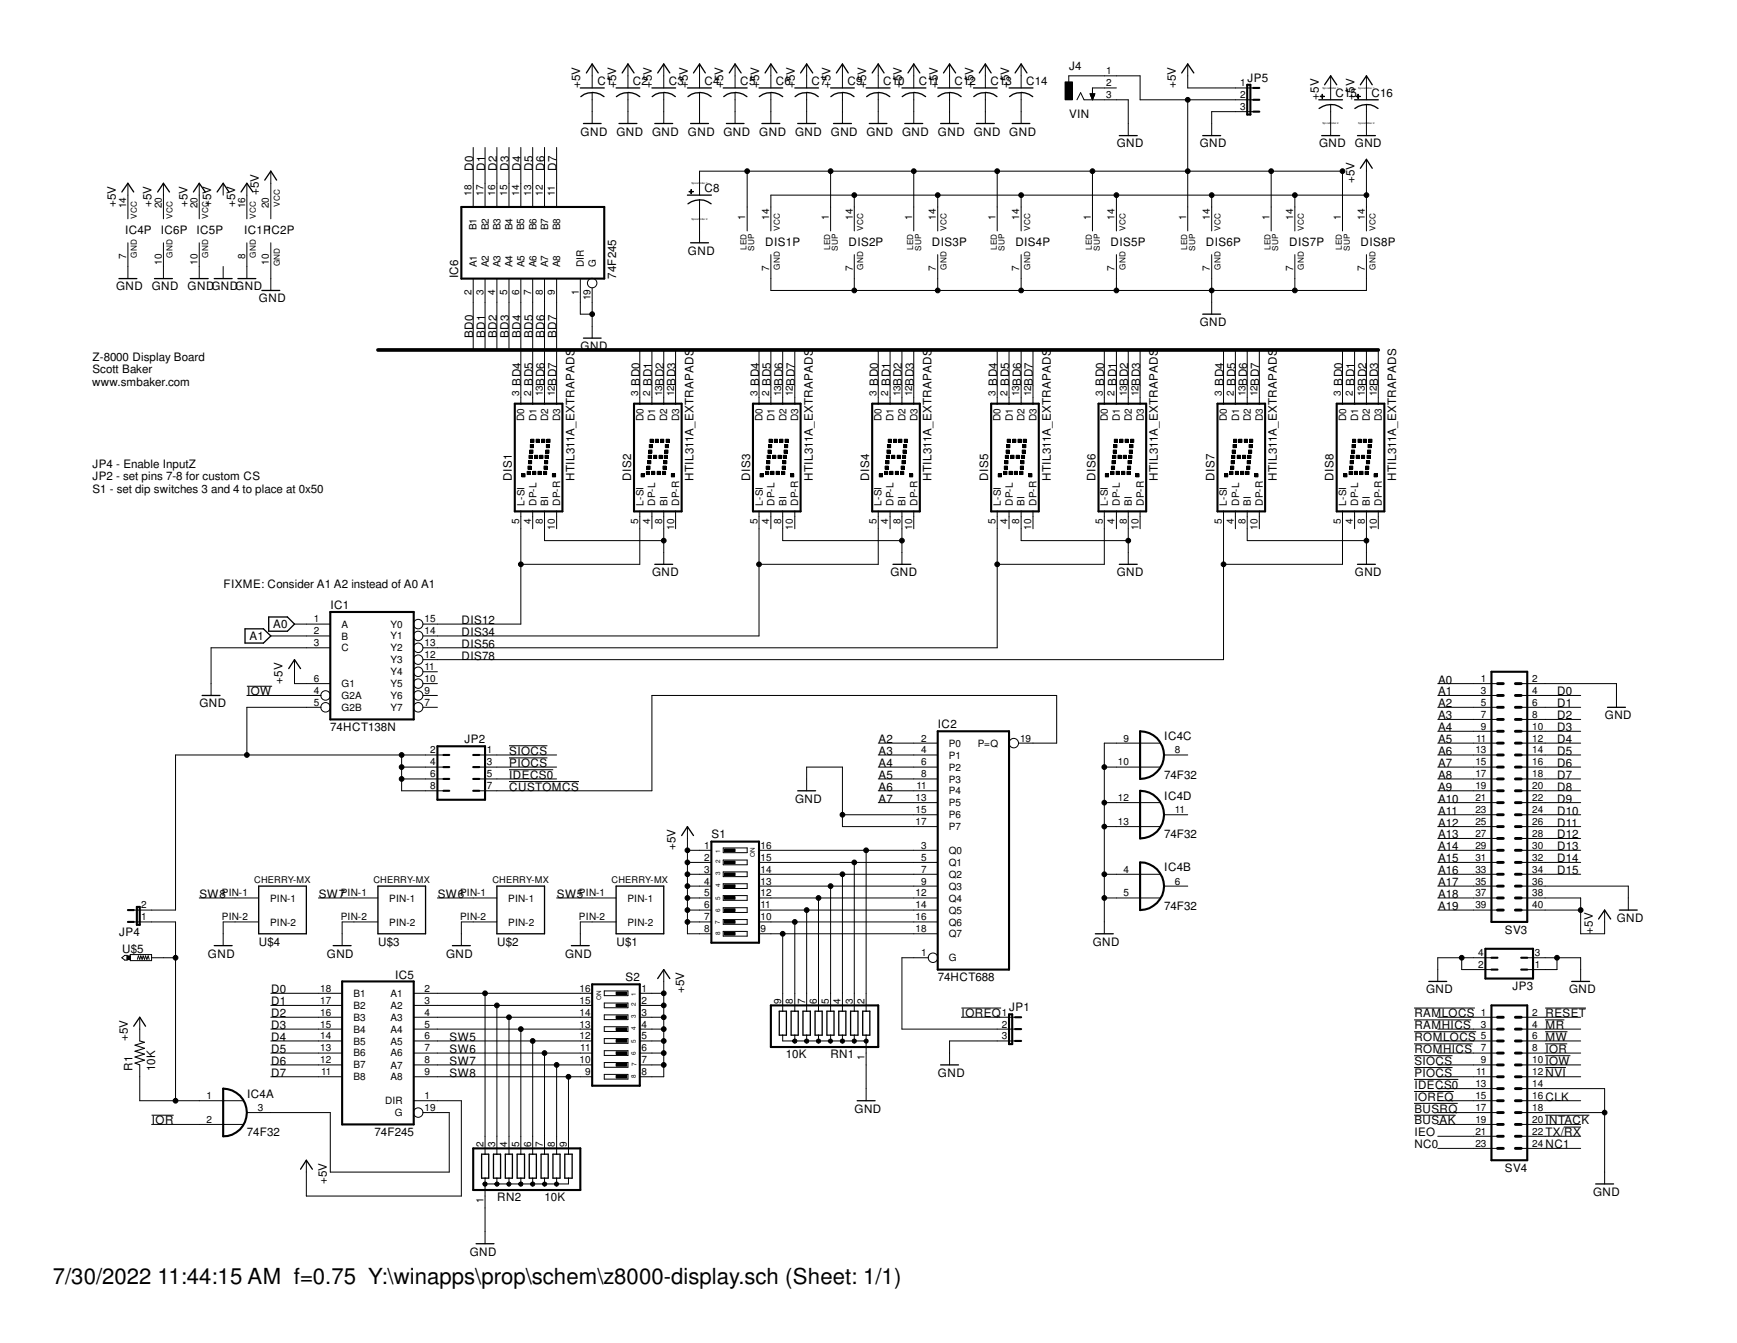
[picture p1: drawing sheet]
<svg xmlns="http://www.w3.org/2000/svg" width="279mm" height="216mm" viewBox="0 0 279 216" stroke-linecap="round" stroke-linejoin="round" font-family="sans-serif">
<defs><g id="words">
<text font-size="3.6" x="8.5" y="206.4">7/30/2022 11:44:15 AM f=0.75 Y:\winapps\prop\schem\z8000-display.sch (Sheet: 1/1)</text>
<g font-size="1.9">
<text x="172" y="11.3">J4</text>
<text x="93.3" y="14.1" transform="rotate(-90 93.3 14.1)">+5V</text>
<text x="96.1" y="13.6">C1</text>
<text x="99.1" y="14.1" transform="rotate(-90 99.1 14.1)">+5V</text>
<text x="101.8" y="13.6">C2</text>
<text x="104.9" y="14.1" transform="rotate(-90 104.9 14.1)">+5V</text>
<text x="107.6" y="13.6">C3</text>
<text x="110.6" y="14.1" transform="rotate(-90 110.6 14.1)">+5V</text>
<text x="113.3" y="13.6">C4</text>
<text x="116.3" y="14.1" transform="rotate(-90 116.3 14.1)">+5V</text>
<text x="119.1" y="13.6">C5</text>
<text x="122.1" y="14.1" transform="rotate(-90 122.1 14.1)">+5V</text>
<text x="124.8" y="13.6">C6</text>
<text x="127.8" y="14.1" transform="rotate(-90 127.8 14.1)">+5V</text>
<text x="130.6" y="13.6">C7</text>
<text x="133.6" y="14.1" transform="rotate(-90 133.6 14.1)">+5V</text>
<text x="136.3" y="13.6">C9</text>
<text x="139.3" y="14.1" transform="rotate(-90 139.3 14.1)">+5V</text>
<text x="142.1" y="13.6">C10</text>
<text x="145.1" y="14.1" transform="rotate(-90 145.1 14.1)">+5V</text>
<text x="147.8" y="13.6">C11</text>
<text x="150.8" y="14.1" transform="rotate(-90 150.8 14.1)">+5V</text>
<text x="153.5" y="13.6">C12</text>
<text x="156.6" y="14.1" transform="rotate(-90 156.6 14.1)">+5V</text>
<text x="159.3" y="13.6">C13</text>
<text x="162.3" y="14.1" transform="rotate(-90 162.3 14.1)">+5V</text>
<text x="165.1" y="13.6">C14</text>
<text x="189.1" y="14.1" transform="rotate(-90 189.1 14.1)">+5V</text>
<text x="200.7" y="13.2">JP5</text>
<text x="212.1" y="16" transform="rotate(-90 212.1 16)">+5V</text>
<text x="214.8" y="15.6">C15</text>
<text x="217.9" y="16" transform="rotate(-90 217.9 16)">+5V</text>
<text x="220.6" y="15.6">C16</text>
<text x="93.4" y="21.8">GND</text>
<text x="99.1" y="21.8">GND</text>
<text x="104.9" y="21.8">GND</text>
<text x="110.7" y="21.8">GND</text>
<text x="116.4" y="21.8">GND</text>
<text x="122.1" y="21.8">GND</text>
<text x="127.9" y="21.8">GND</text>
<text x="133.6" y="21.8">GND</text>
<text x="139.4" y="21.8">GND</text>
<text x="145.1" y="21.8">GND</text>
<text x="150.9" y="21.8">GND</text>
<text x="156.6" y="21.8">GND</text>
<text x="162.3" y="21.8">GND</text>
<text x="172" y="18.9">VIN</text>
<text x="179.6" y="23.7">GND</text>
<text x="193" y="23.7">GND</text>
<text x="212.2" y="23.7">GND</text>
<text x="217.9" y="23.7">GND</text>
<text x="76.1" y="27.5" transform="rotate(-90 76.1 27.5)">D0</text>
<text x="78" y="27.5" transform="rotate(-90 78 27.5)">D1</text>
<text x="79.9" y="27.5" transform="rotate(-90 79.9 27.5)">D2</text>
<text x="81.9" y="27.5" transform="rotate(-90 81.9 27.5)">D3</text>
<text x="83.8" y="27.5" transform="rotate(-90 83.8 27.5)">D4</text>
<text x="85.7" y="27.5" transform="rotate(-90 85.7 27.5)">D5</text>
<text x="87.6" y="27.5" transform="rotate(-90 87.6 27.5)">D6</text>
<text x="89.5" y="27.5" transform="rotate(-90 89.5 27.5)">D7</text>
<text x="217.9" y="29.5" transform="rotate(-90 217.9 29.5)">+5V</text>
<text x="18.6" y="33.3" transform="rotate(-90 18.6 33.3)">+5V</text>
<text x="24.4" y="33.3" transform="rotate(-90 24.4 33.3)">+5V</text>
<text x="30.1" y="33.3" transform="rotate(-90 30.1 33.3)">+5V</text>
<text x="34" y="33.3" transform="rotate(-90 34 33.3)">+5V</text>
<text x="37.8" y="33.3" transform="rotate(-90 37.8 33.3)">+5V</text>
<text x="41.6" y="31.4" transform="rotate(-90 41.6 31.4)">+5V</text>
<text x="113.3" y="30.9">C8</text>
<text x="20.1" y="37.6">IC4P</text>
<text x="25.9" y="37.6">IC6P</text>
<text x="31.6" y="37.6">IC5P</text>
<text x="39.3" y="37.6">IC1PIC2P</text>
<text x="110.7" y="40.9">GND</text>
<text x="123.1" y="39.5">DIS1P</text>
<text x="136.5" y="39.5">DIS2P</text>
<text x="149.9" y="39.5">DIS3P</text>
<text x="163.3" y="39.5">DIS4P</text>
<text x="178.6" y="39.5">DIS5P</text>
<text x="194" y="39.5">DIS6P</text>
<text x="207.4" y="39.5">DIS7P</text>
<text x="218.9" y="39.5">DIS8P</text>
<text x="18.7" y="46.7">GND</text>
<text x="24.4" y="46.7">GND</text>
<text x="30.2" y="46.7">GNDGNDGND</text>
<text x="73.7" y="44.7" transform="rotate(-90 73.7 44.7)">IC6</text>
<text x="99.1" y="44.8" transform="rotate(-90 99.1 44.8)">74F245</text>
<text x="41.7" y="48.6">GND</text>
<text x="193" y="52.5">GND</text>
<text x="14.9" y="58">Z-8000 Display Board</text>
<text x="14.9" y="60">Scott Baker</text>
<text x="76.1" y="54.3" transform="rotate(-90 76.1 54.3)">BD0</text>
<text x="78" y="54.3" transform="rotate(-90 78 54.3)">BD1</text>
<text x="79.9" y="54.3" transform="rotate(-90 79.9 54.3)">BD2</text>
<text x="81.9" y="54.3" transform="rotate(-90 81.9 54.3)">BD3</text>
<text x="83.8" y="54.3" transform="rotate(-90 83.8 54.3)">BD4</text>
<text x="85.7" y="54.3" transform="rotate(-90 85.7 54.3)">BD5</text>
<text x="87.6" y="54.3" transform="rotate(-90 87.6 54.3)">BD6</text>
<text x="89.5" y="54.3" transform="rotate(-90 89.5 54.3)">BD7</text>
<text x="93.4" y="56.3">GND</text>
<text x="14.8" y="62">www.smbaker.com</text>
<text x="83.8" y="62" transform="rotate(-90 83.8 62)">BD4</text>
<text x="85.7" y="62" transform="rotate(-90 85.7 62)">BD5</text>
<text x="87.6" y="62" transform="rotate(-90 87.6 62)">BD6</text>
<text x="89.5" y="62" transform="rotate(-90 89.5 62)">BD7</text>
<text x="102.9" y="62" transform="rotate(-90 102.9 62)">BD0</text>
<text x="104.9" y="62" transform="rotate(-90 104.9 62)">BD1</text>
<text x="106.8" y="62" transform="rotate(-90 106.8 62)">BD2</text>
<text x="108.7" y="62" transform="rotate(-90 108.7 62)">BD3</text>
<text x="122.1" y="62" transform="rotate(-90 122.1 62)">BD4</text>
<text x="124" y="62" transform="rotate(-90 124 62)">BD5</text>
<text x="125.9" y="62" transform="rotate(-90 125.9 62)">BD6</text>
<text x="127.8" y="62" transform="rotate(-90 127.8 62)">BD7</text>
<text x="141.3" y="62" transform="rotate(-90 141.3 62)">BD0</text>
<text x="143.2" y="62" transform="rotate(-90 143.2 62)">BD1</text>
<text x="145.1" y="62" transform="rotate(-90 145.1 62)">BD2</text>
<text x="147" y="62" transform="rotate(-90 147 62)">BD3</text>
<text x="160.4" y="62" transform="rotate(-90 160.4 62)">BD4</text>
<text x="162.3" y="62" transform="rotate(-90 162.3 62)">BD5</text>
<text x="164.3" y="62" transform="rotate(-90 164.3 62)">BD6</text>
<text x="166.2" y="62" transform="rotate(-90 166.2 62)">BD7</text>
<text x="177.6" y="62" transform="rotate(-90 177.6 62)">BD0</text>
<text x="179.6" y="62" transform="rotate(-90 179.6 62)">BD1</text>
<text x="181.5" y="62" transform="rotate(-90 181.5 62)">BD2</text>
<text x="183.4" y="62" transform="rotate(-90 183.4 62)">BD3</text>
<text x="196.8" y="62" transform="rotate(-90 196.8 62)">BD4</text>
<text x="198.7" y="62" transform="rotate(-90 198.7 62)">BD5</text>
<text x="200.6" y="62" transform="rotate(-90 200.6 62)">BD6</text>
<text x="202.6" y="62" transform="rotate(-90 202.6 62)">BD7</text>
<text x="215.9" y="62" transform="rotate(-90 215.9 62)">BD0</text>
<text x="217.9" y="62" transform="rotate(-90 217.9 62)">BD1</text>
<text x="219.8" y="62" transform="rotate(-90 219.8 62)">BD2</text>
<text x="221.7" y="62" transform="rotate(-90 221.7 62)">BD3</text>
<text x="14.9" y="75.2">JP4 - Enable InputZ</text>
<text x="14.9" y="77.2">JP2 - set pins 7-8 for custom CS</text>
<text x="82.3" y="77.3" transform="rotate(-90 82.3 77.3)">DIS1</text>
<text x="92.4" y="77.3" transform="rotate(-90 92.4 77.3)">HTIL311A_EXTRAPADS</text>
<text x="101.5" y="77.3" transform="rotate(-90 101.5 77.3)">DIS2</text>
<text x="111.5" y="77.3" transform="rotate(-90 111.5 77.3)">HTIL311A_EXTRAPADS</text>
<text x="120.6" y="77.3" transform="rotate(-90 120.6 77.3)">DIS3</text>
<text x="130.7" y="77.3" transform="rotate(-90 130.7 77.3)">HTIL311A_EXTRAPADS</text>
<text x="139.8" y="77.3" transform="rotate(-90 139.8 77.3)">DIS4</text>
<text x="149.9" y="77.3" transform="rotate(-90 149.9 77.3)">HTIL311A_EXTRAPADS</text>
<text x="159" y="77.3" transform="rotate(-90 159 77.3)">DIS5</text>
<text x="169" y="77.3" transform="rotate(-90 169 77.3)">HTIL311A_EXTRAPADS</text>
<text x="176.2" y="77.3" transform="rotate(-90 176.2 77.3)">DIS6</text>
<text x="186.3" y="77.3" transform="rotate(-90 186.3 77.3)">HTIL311A_EXTRAPADS</text>
<text x="195.4" y="77.3" transform="rotate(-90 195.4 77.3)">DIS7</text>
<text x="205.4" y="77.3" transform="rotate(-90 205.4 77.3)">HTIL311A_EXTRAPADS</text>
<text x="214.5" y="77.3" transform="rotate(-90 214.5 77.3)">DIS8</text>
<text x="224.6" y="77.3" transform="rotate(-90 224.6 77.3)">HTIL311A_EXTRAPADS</text>
<text x="14.9" y="79.2">S1 - set dip switches 3 and 4 to place at 0x50</text>
<text x="35.9" y="94.6">FIXME: Consider A1 A2 instead of A0 A1</text>
<text x="104.9" y="92.7">GND</text>
<text x="143.2" y="92.7">GND</text>
<text x="179.6" y="92.7">GND</text>
<text x="217.9" y="92.7">GND</text>
<text x="43.9" y="101">A0</text>
<text x="53.2" y="97.9">IC1</text>
<text x="74.3" y="100.3">DIS12</text>
<text x="40.1" y="102.9">A1</text>
<text x="74.3" y="106">DIS78</text>
<text x="74.3" y="102.2">DIS34</text>
<text x="74.3" y="104.1">DIS56</text>
<text x="32.1" y="113.7">GND</text>
<text x="39.8" y="111.8">IOW</text>
<text x="45.5" y="109.9" transform="rotate(-90 45.5 109.9)">+5V</text>
<text x="231.3" y="109.9">A0</text>
<text x="231.3" y="111.8">A1</text>
<text x="231.3" y="113.7">A2</text>
<text x="250.5" y="111.8">D0</text>
<text x="250.5" y="113.7">D1</text>
<text x="53.1" y="117.6">74HCT138N</text>
<text x="74.7" y="119.5">JP2</text>
<text x="141.3" y="119.5">A2</text>
<text x="150.9" y="117.1">IC2</text>
<text x="187.3" y="119">IC4C</text>
<text x="231.3" y="115.7">A3</text>
<text x="231.3" y="117.6">A4</text>
<text x="231.3" y="119.5">A5</text>
<text x="250.5" y="115.7">D2</text>
<text x="250.5" y="117.6">D3</text>
<text x="250.5" y="119.5">D4</text>
<text x="258.1" y="115.7">GND</text>
<text x="81.9" y="121.4">SIOCS</text>
<text x="81.9" y="123.3">PIOCS</text>
<text x="81.9" y="125.2">IDECS0</text>
<text x="141.3" y="121.4">A3</text>
<text x="141.3" y="123.3">A4</text>
<text x="141.3" y="125.2">A5</text>
<text x="187.2" y="125.2">74F32</text>
<text x="231.3" y="121.4">A6</text>
<text x="231.3" y="123.3">A7</text>
<text x="231.3" y="125.2">A8</text>
<text x="250.5" y="121.4">D5</text>
<text x="250.5" y="123.3">D6</text>
<text x="250.5" y="125.2">D7</text>
<text x="81.9" y="127.1">CUSTOMCS</text>
<text x="127.9" y="129">GND</text>
<text x="141.3" y="127.1">A6</text>
<text x="141.3" y="129">A7</text>
<text x="187.3" y="128.6">IC4D</text>
<text x="231.3" y="127.1">A9</text>
<text x="231.3" y="129">A10</text>
<text x="231.3" y="131">A11</text>
<text x="250.5" y="127.1">D8</text>
<text x="250.5" y="129">D9</text>
<text x="250.5" y="131">D10</text>
<text x="108.7" y="136.7" transform="rotate(-90 108.7 136.7)">+5V</text>
<text x="114.5" y="134.8">S1</text>
<text x="187.2" y="134.8">74F32</text>
<text x="231.3" y="132.9">A12</text>
<text x="231.3" y="134.8">A13</text>
<text x="231.3" y="136.7">A14</text>
<text x="250.5" y="132.9">D11</text>
<text x="250.5" y="134.8">D12</text>
<text x="250.5" y="136.7">D13</text>
<text x="187.3" y="140.1">IC4B</text>
<text x="231.3" y="138.6">A15</text>
<text x="231.3" y="140.5">A16</text>
<text x="231.3" y="142.5">A17</text>
<text x="250.5" y="138.6">D14</text>
<text x="250.5" y="140.5">D15</text>
<text x="32.1" y="144.4">SW8</text>
<text x="51.3" y="144.4">SW7</text>
<text x="70.4" y="144.4">SW6</text>
<text x="89.6" y="144.4">SW5</text>
<text x="187.2" y="146.3">74F32</text>
<text x="231.3" y="144.4">A18</text>
<text x="231.3" y="146.3">A19</text>
<text x="260.1" y="148.2">GND</text>
<text x="19.2" y="150.5">JP4</text>
<text x="19.6" y="153.2">U$5</text>
<text x="33.4" y="154">GND</text>
<text x="41.7" y="152">U$4</text>
<text x="52.6" y="154">GND</text>
<text x="60.8" y="152">U$3</text>
<text x="71.8" y="154">GND</text>
<text x="80" y="152">U$2</text>
<text x="90.9" y="154">GND</text>
<text x="99.1" y="152">U$1</text>
<text x="175.8" y="152">GND</text>
<text x="242.1" y="150.2">SV3</text>
<text x="256.2" y="150.1" transform="rotate(-90 256.2 150.1)">+5V</text>
<text x="43.6" y="159.7">D0</text>
<text x="43.6" y="161.6">D1</text>
<text x="63.5" y="157.3">IC5</text>
<text x="100.6" y="157.8">S2</text>
<text x="110" y="159.7" transform="rotate(-90 110 159.7)">+5V</text>
<text x="150.8" y="157.8">74HCT688</text>
<text x="229.4" y="159.7">GND</text>
<text x="243.3" y="159.1">JP3</text>
<text x="252.4" y="159.7">GND</text>
<text x="20.6" y="167.3" transform="rotate(-90 20.6 167.3)">+5V</text>
<text x="43.6" y="163.5">D2</text>
<text x="43.6" y="165.4">D3</text>
<text x="43.6" y="167.3">D4</text>
<text x="72.3" y="167.3">SW5</text>
<text x="154.7" y="163.5">IOREQ</text>
<text x="162.3" y="162.6">JP1</text>
<text x="227.5" y="163.5">RAMLOCS</text>
<text x="227.5" y="165.4">RAMHICS</text>
<text x="227.5" y="167.3">ROMLOCS</text>
<text x="248.6" y="165.4">MR</text>
<text x="248.6" y="167.3">MW</text>
<text x="248.6" y="163.5">RESET</text>
<text x="21.3" y="172.1" transform="rotate(-90 21.3 172.1)">R1</text>
<text x="25" y="172.2" transform="rotate(-90 25 172.2)">10K</text>
<text x="43.6" y="169.3">D5</text>
<text x="43.6" y="171.2">D6</text>
<text x="43.6" y="173.1">D7</text>
<text x="72.3" y="171.2">SW7</text>
<text x="72.3" y="169.3">SW6</text>
<text x="72.3" y="173.1">SW8</text>
<text x="126.4" y="170.1">10K</text>
<text x="133.6" y="170.1">RN1</text>
<text x="150.9" y="173.1">GND</text>
<text x="227.5" y="169.3">ROMHICS</text>
<text x="227.5" y="171.2">SIOCS</text>
<text x="227.5" y="173.1">PIOCS</text>
<text x="248.6" y="171.2">IOW</text>
<text x="248.6" y="169.3">IOR</text>
<text x="248.6" y="173.1">NVI</text>
<text x="39.8" y="176.4">IC4A</text>
<text x="137.5" y="178.9">GND</text>
<text x="227.5" y="175">IDECS0</text>
<text x="227.5" y="178.9">BUSRQ</text>
<text x="227.5" y="177">IOREQ</text>
<text x="248.6" y="177">CLK</text>
<text x="24.4" y="180.8">IOR</text>
<text x="39.7" y="182.7">74F32</text>
<text x="60.2" y="182.7">74F245</text>
<text x="227.5" y="180.8">BUSAK</text>
<text x="227.5" y="182.7">IEO</text>
<text x="227.5" y="184.6">NC0</text>
<text x="248.6" y="180.8">INTACK</text>
<text x="248.6" y="182.7">TX/RX</text>
<text x="248.6" y="184.6">NC1</text>
<text x="52.6" y="190.3" transform="rotate(-90 52.6 190.3)">+5V</text>
<text x="242.1" y="188.4">SV4</text>
<text x="80" y="193.1">RN2</text>
<text x="87.6" y="193.1">10K</text>
<text x="256.2" y="192.3">GND</text>
<text x="75.6" y="201.8">GND</text>
</g>
<g font-size="1.6">
<text x="177.9" y="11.9">1</text>
<text x="177.9" y="13.8">2</text>
<text x="177.9" y="15.8">3</text>
<text x="199.5" y="13.8">1</text>
<text x="199.5" y="15.8">2</text>
<text x="199.5" y="17.7">3</text>
<text x="20.3" y="33.4" transform="rotate(-90 20.3 33.4)">14</text>
<text x="26" y="33.4" transform="rotate(-90 26 33.4)">20</text>
<text x="31.8" y="33.4" transform="rotate(-90 31.8 33.4)">20</text>
<text x="39.5" y="33.4" transform="rotate(-90 39.5 33.4)">16</text>
<text x="43.3" y="33.4" transform="rotate(-90 43.3 33.4)">20</text>
<text x="75.9" y="31.5" transform="rotate(-90 75.9 31.5)">18</text>
<text x="77.8" y="31.5" transform="rotate(-90 77.8 31.5)">17</text>
<text x="79.7" y="31.5" transform="rotate(-90 79.7 31.5)">16</text>
<text x="81.6" y="31.5" transform="rotate(-90 81.6 31.5)">15</text>
<text x="83.5" y="31.5" transform="rotate(-90 83.5 31.5)">14</text>
<text x="85.4" y="31.5" transform="rotate(-90 85.4 31.5)">13</text>
<text x="87.3" y="31.5" transform="rotate(-90 87.3 31.5)">12</text>
<text x="89.2" y="31.5" transform="rotate(-90 89.2 31.5)">11</text>
<text x="119.9" y="35.3" transform="rotate(-90 119.9 35.3)">1</text>
<text x="123.7" y="35.3" transform="rotate(-90 123.7 35.3)">14</text>
<text x="133.3" y="35.3" transform="rotate(-90 133.3 35.3)">1</text>
<text x="137.2" y="35.3" transform="rotate(-90 137.2 35.3)">14</text>
<text x="146.7" y="35.3" transform="rotate(-90 146.7 35.3)">1</text>
<text x="150.5" y="35.3" transform="rotate(-90 150.5 35.3)">14</text>
<text x="160.1" y="35.3" transform="rotate(-90 160.1 35.3)">1</text>
<text x="164" y="35.3" transform="rotate(-90 164 35.3)">14</text>
<text x="175.5" y="35.3" transform="rotate(-90 175.5 35.3)">1</text>
<text x="179.3" y="35.3" transform="rotate(-90 179.3 35.3)">14</text>
<text x="190.8" y="35.3" transform="rotate(-90 190.8 35.3)">1</text>
<text x="194.6" y="35.3" transform="rotate(-90 194.6 35.3)">14</text>
<text x="204.2" y="35.3" transform="rotate(-90 204.2 35.3)">1</text>
<text x="208" y="35.3" transform="rotate(-90 208 35.3)">14</text>
<text x="215.7" y="35.3" transform="rotate(-90 215.7 35.3)">1</text>
<text x="219.5" y="35.3" transform="rotate(-90 219.5 35.3)">14</text>
<text x="20.3" y="41.7" transform="rotate(-90 20.3 41.7)">7</text>
<text x="39.5" y="41.7" transform="rotate(-90 39.5 41.7)">8</text>
<text x="76.7" y="37" transform="rotate(-90 76.7 37)">B1</text>
<text x="78.6" y="37" transform="rotate(-90 78.6 37)">B2</text>
<text x="80.5" y="37" transform="rotate(-90 80.5 37)">B3</text>
<text x="82.4" y="37" transform="rotate(-90 82.4 37)">B4</text>
<text x="84.3" y="37" transform="rotate(-90 84.3 37)">B5</text>
<text x="86.3" y="37" transform="rotate(-90 86.3 37)">B6</text>
<text x="88.2" y="37" transform="rotate(-90 88.2 37)">B7</text>
<text x="90.1" y="37" transform="rotate(-90 90.1 37)">B8</text>
<text x="26" y="42.5" transform="rotate(-90 26 42.5)">10</text>
<text x="31.8" y="42.5" transform="rotate(-90 31.8 42.5)">10</text>
<text x="43.3" y="42.5" transform="rotate(-90 43.3 42.5)">10</text>
<text x="75.9" y="47.4" transform="rotate(-90 75.9 47.4)">2</text>
<text x="76.7" y="43" transform="rotate(-90 76.7 43)">A1</text>
<text x="77.8" y="47.4" transform="rotate(-90 77.8 47.4)">3</text>
<text x="78.6" y="43" transform="rotate(-90 78.6 43)">A2</text>
<text x="79.7" y="47.4" transform="rotate(-90 79.7 47.4)">4</text>
<text x="80.5" y="43" transform="rotate(-90 80.5 43)">A3</text>
<text x="81.6" y="47.4" transform="rotate(-90 81.6 47.4)">5</text>
<text x="82.4" y="43" transform="rotate(-90 82.4 43)">A4</text>
<text x="83.5" y="47.4" transform="rotate(-90 83.5 47.4)">6</text>
<text x="84.4" y="43" transform="rotate(-90 84.4 43)">A5</text>
<text x="85.4" y="47.4" transform="rotate(-90 85.4 47.4)">7</text>
<text x="86.3" y="43" transform="rotate(-90 86.3 43)">A6</text>
<text x="87.3" y="47.4" transform="rotate(-90 87.3 47.4)">8</text>
<text x="88.2" y="43" transform="rotate(-90 88.2 43)">A7</text>
<text x="89.2" y="47.4" transform="rotate(-90 89.2 47.4)">9</text>
<text x="90.1" y="43" transform="rotate(-90 90.1 43)">A8</text>
<text x="93.1" y="47.4" transform="rotate(-90 93.1 47.4)">1</text>
<text x="93.9" y="43" transform="rotate(-90 93.9 43)">DIR</text>
<text x="95.8" y="43" transform="rotate(-90 95.8 43)">G</text>
<text x="123.7" y="43.6" transform="rotate(-90 123.7 43.6)">7</text>
<text x="137.2" y="43.6" transform="rotate(-90 137.2 43.6)">7</text>
<text x="150.5" y="43.6" transform="rotate(-90 150.5 43.6)">7</text>
<text x="164" y="43.6" transform="rotate(-90 164 43.6)">7</text>
<text x="179.3" y="43.6" transform="rotate(-90 179.3 43.6)">7</text>
<text x="194.6" y="43.6" transform="rotate(-90 194.6 43.6)">7</text>
<text x="208" y="43.6" transform="rotate(-90 208 43.6)">7</text>
<text x="219.5" y="43.6" transform="rotate(-90 219.5 43.6)">7</text>
<text x="95" y="48.3" transform="rotate(-90 95 48.3)">19</text>
<text x="83.5" y="63.7" transform="rotate(-90 83.5 63.7)">3</text>
<text x="85.4" y="63.7" transform="rotate(-90 85.4 63.7)">2</text>
<text x="87.3" y="63.7" transform="rotate(-90 87.3 63.7)">13</text>
<text x="89.2" y="63.7" transform="rotate(-90 89.2 63.7)">12</text>
<text x="102.7" y="63.7" transform="rotate(-90 102.7 63.7)">3</text>
<text x="104.6" y="63.7" transform="rotate(-90 104.6 63.7)">2</text>
<text x="106.5" y="63.7" transform="rotate(-90 106.5 63.7)">13</text>
<text x="108.4" y="63.7" transform="rotate(-90 108.4 63.7)">12</text>
<text x="121.8" y="63.7" transform="rotate(-90 121.8 63.7)">3</text>
<text x="123.7" y="63.7" transform="rotate(-90 123.7 63.7)">2</text>
<text x="125.6" y="63.7" transform="rotate(-90 125.6 63.7)">13</text>
<text x="127.6" y="63.7" transform="rotate(-90 127.6 63.7)">12</text>
<text x="141" y="63.7" transform="rotate(-90 141 63.7)">3</text>
<text x="142.9" y="63.7" transform="rotate(-90 142.9 63.7)">2</text>
<text x="144.8" y="63.7" transform="rotate(-90 144.8 63.7)">13</text>
<text x="146.7" y="63.7" transform="rotate(-90 146.7 63.7)">12</text>
<text x="160.1" y="63.7" transform="rotate(-90 160.1 63.7)">3</text>
<text x="162.1" y="63.7" transform="rotate(-90 162.1 63.7)">2</text>
<text x="164" y="63.7" transform="rotate(-90 164 63.7)">13</text>
<text x="165.9" y="63.7" transform="rotate(-90 165.9 63.7)">12</text>
<text x="177.4" y="63.7" transform="rotate(-90 177.4 63.7)">3</text>
<text x="179.3" y="63.7" transform="rotate(-90 179.3 63.7)">2</text>
<text x="181.2" y="63.7" transform="rotate(-90 181.2 63.7)">13</text>
<text x="183.1" y="63.7" transform="rotate(-90 183.1 63.7)">12</text>
<text x="196.6" y="63.7" transform="rotate(-90 196.6 63.7)">3</text>
<text x="198.5" y="63.7" transform="rotate(-90 198.5 63.7)">2</text>
<text x="200.4" y="63.7" transform="rotate(-90 200.4 63.7)">13</text>
<text x="202.3" y="63.7" transform="rotate(-90 202.3 63.7)">12</text>
<text x="215.7" y="63.7" transform="rotate(-90 215.7 63.7)">3</text>
<text x="217.6" y="63.7" transform="rotate(-90 217.6 63.7)">2</text>
<text x="219.5" y="63.7" transform="rotate(-90 219.5 63.7)">13</text>
<text x="221.4" y="63.7" transform="rotate(-90 221.4 63.7)">12</text>
<text x="84.3" y="67.7" transform="rotate(-90 84.3 67.7)">D0</text>
<text x="86.3" y="67.7" transform="rotate(-90 86.3 67.7)">D1</text>
<text x="88.2" y="67.7" transform="rotate(-90 88.2 67.7)">D2</text>
<text x="90.1" y="67.7" transform="rotate(-90 90.1 67.7)">D3</text>
<text x="103.5" y="67.7" transform="rotate(-90 103.5 67.7)">D0</text>
<text x="105.4" y="67.7" transform="rotate(-90 105.4 67.7)">D1</text>
<text x="107.3" y="67.7" transform="rotate(-90 107.3 67.7)">D2</text>
<text x="109.3" y="67.7" transform="rotate(-90 109.3 67.7)">D3</text>
<text x="122.6" y="67.7" transform="rotate(-90 122.6 67.7)">D0</text>
<text x="124.6" y="67.7" transform="rotate(-90 124.6 67.7)">D1</text>
<text x="126.5" y="67.7" transform="rotate(-90 126.5 67.7)">D2</text>
<text x="128.4" y="67.7" transform="rotate(-90 128.4 67.7)">D3</text>
<text x="141.8" y="67.7" transform="rotate(-90 141.8 67.7)">D0</text>
<text x="143.7" y="67.7" transform="rotate(-90 143.7 67.7)">D1</text>
<text x="145.6" y="67.7" transform="rotate(-90 145.6 67.7)">D2</text>
<text x="147.6" y="67.7" transform="rotate(-90 147.6 67.7)">D3</text>
<text x="161" y="67.7" transform="rotate(-90 161 67.7)">D0</text>
<text x="162.9" y="67.7" transform="rotate(-90 162.9 67.7)">D1</text>
<text x="164.8" y="67.7" transform="rotate(-90 164.8 67.7)">D2</text>
<text x="166.7" y="67.7" transform="rotate(-90 166.7 67.7)">D3</text>
<text x="178.2" y="67.7" transform="rotate(-90 178.2 67.7)">D0</text>
<text x="180.1" y="67.7" transform="rotate(-90 180.1 67.7)">D1</text>
<text x="182" y="67.7" transform="rotate(-90 182 67.7)">D2</text>
<text x="184" y="67.7" transform="rotate(-90 184 67.7)">D3</text>
<text x="197.4" y="67.7" transform="rotate(-90 197.4 67.7)">D0</text>
<text x="199.3" y="67.7" transform="rotate(-90 199.3 67.7)">D1</text>
<text x="201.2" y="67.7" transform="rotate(-90 201.2 67.7)">D2</text>
<text x="203.1" y="67.7" transform="rotate(-90 203.1 67.7)">D3</text>
<text x="216.5" y="67.7" transform="rotate(-90 216.5 67.7)">D0</text>
<text x="218.4" y="67.7" transform="rotate(-90 218.4 67.7)">D1</text>
<text x="220.3" y="67.7" transform="rotate(-90 220.3 67.7)">D2</text>
<text x="222.3" y="67.7" transform="rotate(-90 222.3 67.7)">D3</text>
<text x="84.4" y="81.3" transform="rotate(-90 84.4 81.3)">L-SI</text>
<text x="86.3" y="81.3" transform="rotate(-90 86.3 81.3)">DP-L</text>
<text x="88.2" y="81.3" transform="rotate(-90 88.2 81.3)">BI</text>
<text x="90.1" y="81.3" transform="rotate(-90 90.1 81.3)">DP-R</text>
<text x="103.5" y="81.3" transform="rotate(-90 103.5 81.3)">L-SI</text>
<text x="105.4" y="81.3" transform="rotate(-90 105.4 81.3)">DP-L</text>
<text x="107.4" y="81.3" transform="rotate(-90 107.4 81.3)">BI</text>
<text x="109.3" y="81.3" transform="rotate(-90 109.3 81.3)">DP-R</text>
<text x="122.7" y="81.3" transform="rotate(-90 122.7 81.3)">L-SI</text>
<text x="124.6" y="81.3" transform="rotate(-90 124.6 81.3)">DP-L</text>
<text x="126.5" y="81.3" transform="rotate(-90 126.5 81.3)">BI</text>
<text x="128.4" y="81.3" transform="rotate(-90 128.4 81.3)">DP-R</text>
<text x="141.8" y="81.3" transform="rotate(-90 141.8 81.3)">L-SI</text>
<text x="143.7" y="81.3" transform="rotate(-90 143.7 81.3)">DP-L</text>
<text x="145.7" y="81.3" transform="rotate(-90 145.7 81.3)">BI</text>
<text x="147.6" y="81.3" transform="rotate(-90 147.6 81.3)">DP-R</text>
<text x="161" y="81.3" transform="rotate(-90 161 81.3)">L-SI</text>
<text x="162.9" y="81.3" transform="rotate(-90 162.9 81.3)">DP-L</text>
<text x="164.8" y="81.3" transform="rotate(-90 164.8 81.3)">BI</text>
<text x="166.7" y="81.3" transform="rotate(-90 166.7 81.3)">DP-R</text>
<text x="178.2" y="81.3" transform="rotate(-90 178.2 81.3)">L-SI</text>
<text x="180.1" y="81.3" transform="rotate(-90 180.1 81.3)">DP-L</text>
<text x="182" y="81.3" transform="rotate(-90 182 81.3)">BI</text>
<text x="184" y="81.3" transform="rotate(-90 184 81.3)">DP-R</text>
<text x="197.4" y="81.3" transform="rotate(-90 197.4 81.3)">L-SI</text>
<text x="199.3" y="81.3" transform="rotate(-90 199.3 81.3)">DP-L</text>
<text x="201.2" y="81.3" transform="rotate(-90 201.2 81.3)">BI</text>
<text x="203.1" y="81.3" transform="rotate(-90 203.1 81.3)">DP-R</text>
<text x="216.5" y="81.3" transform="rotate(-90 216.5 81.3)">L-SI</text>
<text x="218.4" y="81.3" transform="rotate(-90 218.4 81.3)">DP-L</text>
<text x="220.3" y="81.3" transform="rotate(-90 220.3 81.3)">BI</text>
<text x="222.3" y="81.3" transform="rotate(-90 222.3 81.3)">DP-R</text>
<text x="83.5" y="84.2" transform="rotate(-90 83.5 84.2)">5</text>
<text x="85.4" y="84.2" transform="rotate(-90 85.4 84.2)">4</text>
<text x="87.3" y="84.2" transform="rotate(-90 87.3 84.2)">8</text>
<text x="89.2" y="85.1" transform="rotate(-90 89.2 85.1)">10</text>
<text x="102.7" y="84.2" transform="rotate(-90 102.7 84.2)">5</text>
<text x="104.6" y="84.2" transform="rotate(-90 104.6 84.2)">4</text>
<text x="106.5" y="84.2" transform="rotate(-90 106.5 84.2)">8</text>
<text x="108.4" y="85.1" transform="rotate(-90 108.4 85.1)">10</text>
<text x="121.8" y="84.2" transform="rotate(-90 121.8 84.2)">5</text>
<text x="123.7" y="84.2" transform="rotate(-90 123.7 84.2)">4</text>
<text x="125.6" y="84.2" transform="rotate(-90 125.6 84.2)">8</text>
<text x="127.6" y="85.1" transform="rotate(-90 127.6 85.1)">10</text>
<text x="141" y="84.2" transform="rotate(-90 141 84.2)">5</text>
<text x="142.9" y="84.2" transform="rotate(-90 142.9 84.2)">4</text>
<text x="144.8" y="84.2" transform="rotate(-90 144.8 84.2)">8</text>
<text x="146.7" y="85.1" transform="rotate(-90 146.7 85.1)">10</text>
<text x="160.1" y="84.2" transform="rotate(-90 160.1 84.2)">5</text>
<text x="162.1" y="84.2" transform="rotate(-90 162.1 84.2)">4</text>
<text x="164" y="84.2" transform="rotate(-90 164 84.2)">8</text>
<text x="165.9" y="85.1" transform="rotate(-90 165.9 85.1)">10</text>
<text x="177.4" y="84.2" transform="rotate(-90 177.4 84.2)">5</text>
<text x="179.3" y="84.2" transform="rotate(-90 179.3 84.2)">4</text>
<text x="181.2" y="84.2" transform="rotate(-90 181.2 84.2)">8</text>
<text x="183.1" y="85.1" transform="rotate(-90 183.1 85.1)">10</text>
<text x="196.6" y="84.2" transform="rotate(-90 196.6 84.2)">5</text>
<text x="198.5" y="84.2" transform="rotate(-90 198.5 84.2)">4</text>
<text x="200.4" y="84.2" transform="rotate(-90 200.4 84.2)">8</text>
<text x="202.3" y="85.1" transform="rotate(-90 202.3 85.1)">10</text>
<text x="215.7" y="84.2" transform="rotate(-90 215.7 84.2)">5</text>
<text x="217.6" y="84.2" transform="rotate(-90 217.6 84.2)">4</text>
<text x="219.5" y="84.2" transform="rotate(-90 219.5 84.2)">8</text>
<text x="221.4" y="85.1" transform="rotate(-90 221.4 85.1)">10</text>
<text x="50.5" y="100">1</text>
<text x="50.5" y="102">2</text>
<text x="54.9" y="100.9">A</text>
<text x="62.8" y="100.9">Y0</text>
<text x="68.3" y="102">14</text>
<text x="68.3" y="100">15</text>
<text x="50.5" y="103.9">3</text>
<text x="54.9" y="102.8">B</text>
<text x="54.9" y="104.7">C</text>
<text x="62.8" y="106.6">Y3</text>
<text x="62.8" y="104.7">Y2</text>
<text x="62.8" y="102.8">Y1</text>
<text x="68.3" y="107.7">11</text>
<text x="68.3" y="105.8">12</text>
<text x="68.3" y="103.9">13</text>
<text x="50.5" y="111.5">4</text>
<text x="50.5" y="113.5">5</text>
<text x="50.5" y="109.6">6</text>
<text x="54.9" y="112.4">G2A</text>
<text x="54.9" y="110.5">G1</text>
<text x="62.8" y="112.4">Y6</text>
<text x="62.8" y="110.4">Y5</text>
<text x="62.8" y="108.5">Y4</text>
<text x="68.3" y="113.5">7</text>
<text x="68.3" y="111.5">9</text>
<text x="68.3" y="109.6">10</text>
<text x="238.2" y="109.6">1</text>
<text x="238.2" y="111.5">3</text>
<text x="238.2" y="113.5">5</text>
<text x="246.5" y="109.6">2</text>
<text x="246.5" y="111.5">4</text>
<text x="246.5" y="113.5">6</text>
<text x="54.9" y="114.3">G2B</text>
<text x="62.8" y="114.3">Y7</text>
<text x="148.2" y="119.2">2</text>
<text x="164.1" y="119.2">19</text>
<text x="180.7" y="119.2">9</text>
<text x="237.4" y="119.2">11</text>
<text x="238.2" y="115.4">7</text>
<text x="238.2" y="117.3">9</text>
<text x="246.5" y="115.4">8</text>
<text x="246.5" y="117.3">10</text>
<text x="246.5" y="119.2">12</text>
<text x="69.2" y="121.1">2</text>
<text x="69.2" y="123">4</text>
<text x="69.2" y="125">6</text>
<text x="78.3" y="121.1">1</text>
<text x="78.3" y="123">3</text>
<text x="78.3" y="125">5</text>
<text x="148.2" y="121.1">4</text>
<text x="148.2" y="123">6</text>
<text x="148.2" y="125">8</text>
<text x="152.6" y="120.1">P0</text>
<text x="152.6" y="122">P1</text>
<text x="152.6" y="123.9">P2</text>
<text x="152.6" y="125.8">P3</text>
<text x="157.3" y="120.1">P=Q</text>
<text x="179.8" y="123">10</text>
<text x="189" y="121.1">8</text>
<text x="237.3" y="121.1">13</text>
<text x="237.3" y="123">15</text>
<text x="237.3" y="125">17</text>
<text x="246.5" y="121.1">14</text>
<text x="246.5" y="123">16</text>
<text x="246.5" y="125">18</text>
<text x="69.2" y="126.9">8</text>
<text x="78.3" y="126.9">7</text>
<text x="147.3" y="128.8">13</text>
<text x="147.3" y="130.7">15</text>
<text x="147.4" y="126.9">11</text>
<text x="152.6" y="127.7">P4</text>
<text x="152.6" y="129.6">P5</text>
<text x="152.6" y="131.5">P6</text>
<text x="179.8" y="128.8">12</text>
<text x="189" y="130.7">11</text>
<text x="237.3" y="126.9">19</text>
<text x="237.3" y="128.8">21</text>
<text x="237.3" y="130.7">23</text>
<text x="246.5" y="126.9">20</text>
<text x="246.5" y="128.8">22</text>
<text x="246.5" y="130.7">24</text>
<text x="113.3" y="136.4">1</text>
<text x="122.3" y="136.4">16</text>
<text x="147.3" y="132.6">17</text>
<text x="148.2" y="136.4">3</text>
<text x="152.6" y="137.3">Q0</text>
<text x="152.6" y="133.5">P7</text>
<text x="179.8" y="132.6">13</text>
<text x="237.3" y="132.6">25</text>
<text x="237.3" y="134.5">27</text>
<text x="237.3" y="136.4">29</text>
<text x="246.5" y="132.6">26</text>
<text x="246.5" y="134.5">28</text>
<text x="246.5" y="136.4">30</text>
<text x="113.3" y="138.3">2</text>
<text x="113.3" y="140.3">3</text>
<text x="113.3" y="142.2">4</text>
<text x="122.3" y="142.2">13</text>
<text x="122.3" y="140.3">14</text>
<text x="122.3" y="138.3">15</text>
<text x="148.2" y="138.3">5</text>
<text x="148.2" y="140.3">7</text>
<text x="148.2" y="142.2">9</text>
<text x="152.6" y="139.2">Q1</text>
<text x="152.6" y="141.1">Q2</text>
<text x="152.6" y="143">Q3</text>
<text x="180.7" y="140.3">4</text>
<text x="189" y="142.2">6</text>
<text x="237.3" y="138.3">31</text>
<text x="237.3" y="140.3">33</text>
<text x="237.3" y="142.2">35</text>
<text x="246.5" y="138.3">32</text>
<text x="246.5" y="140.3">34</text>
<text x="246.5" y="142.2">36</text>
<text x="22.7" y="148">1</text>
<text x="22.7" y="146">2</text>
<text x="35.7" y="144.1">PIN-1</text>
<text x="35.7" y="148">PIN-2</text>
<text x="43.4" y="144.9">PIN-1</text>
<text x="43.4" y="148.8">PIN-2</text>
<text x="54.8" y="144.1">PIN-1</text>
<text x="54.8" y="148">PIN-2</text>
<text x="62.6" y="144.9">PIN-1</text>
<text x="62.6" y="148.8">PIN-2</text>
<text x="74" y="144.1">PIN-1</text>
<text x="74" y="148">PIN-2</text>
<text x="81.7" y="144.9">PIN-1</text>
<text x="81.7" y="148.8">PIN-2</text>
<text x="93.1" y="144.1">PIN-1</text>
<text x="93.1" y="148">PIN-2</text>
<text x="100.9" y="144.9">PIN-1</text>
<text x="100.9" y="148.8">PIN-2</text>
<text x="113.3" y="144.1">5</text>
<text x="113.3" y="146">6</text>
<text x="113.3" y="148">7</text>
<text x="113.3" y="149.9">8</text>
<text x="122.3" y="149.9">9</text>
<text x="122.3" y="148">10</text>
<text x="122.3" y="146">11</text>
<text x="122.3" y="144.1">12</text>
<text x="147.3" y="144.1">12</text>
<text x="147.3" y="146">14</text>
<text x="147.3" y="148">16</text>
<text x="147.3" y="149.9">18</text>
<text x="152.6" y="144.9">Q4</text>
<text x="152.6" y="146.9">Q5</text>
<text x="152.6" y="148.8">Q6</text>
<text x="180.7" y="144.1">5</text>
<text x="237.3" y="144.1">37</text>
<text x="237.3" y="146">39</text>
<text x="246.5" y="144.1">38</text>
<text x="246.5" y="146">40</text>
<text x="148.2" y="153.7">1</text>
<text x="152.6" y="154.5">G</text>
<text x="152.6" y="150.7">Q7</text>
<text x="237.8" y="155.6">2</text>
<text x="237.8" y="153.7">4</text>
<text x="246.9" y="155.6">1</text>
<text x="246.9" y="153.7">3</text>
<text x="51.5" y="161.3">17</text>
<text x="51.5" y="159.4">18</text>
<text x="56.9" y="160.3">B1</text>
<text x="62.8" y="160.3">A1</text>
<text x="68.3" y="159.4">2</text>
<text x="68.3" y="161.3">3</text>
<text x="93.2" y="161.3">15</text>
<text x="93.2" y="159.4">16</text>
<text x="103.2" y="159.4">1</text>
<text x="103.2" y="161.3">2</text>
<text x="125.6" y="161.3" transform="rotate(-90 125.6 161.3)">9</text>
<text x="127.6" y="161.3" transform="rotate(-90 127.6 161.3)">8</text>
<text x="129.5" y="161.3" transform="rotate(-90 129.5 161.3)">7</text>
<text x="131.4" y="161.3" transform="rotate(-90 131.4 161.3)">6</text>
<text x="133.3" y="161.3" transform="rotate(-90 133.3 161.3)">5</text>
<text x="135.2" y="161.3" transform="rotate(-90 135.2 161.3)">4</text>
<text x="137.2" y="161.3" transform="rotate(-90 137.2 161.3)">3</text>
<text x="139.1" y="161.3" transform="rotate(-90 139.1 161.3)">2</text>
<text x="51.5" y="167.1">14</text>
<text x="51.5" y="165.2">15</text>
<text x="51.5" y="163.3">16</text>
<text x="56.9" y="167.9">B5</text>
<text x="56.9" y="166">B4</text>
<text x="56.9" y="164.1">B3</text>
<text x="56.9" y="162.2">B2</text>
<text x="62.8" y="162.2">A2</text>
<text x="62.8" y="164.1">A3</text>
<text x="62.8" y="166">A4</text>
<text x="62.8" y="167.9">A5</text>
<text x="68.3" y="163.3">4</text>
<text x="68.3" y="165.2">5</text>
<text x="68.3" y="167.1">6</text>
<text x="93.2" y="167.1">12</text>
<text x="93.2" y="165.2">13</text>
<text x="93.2" y="163.3">14</text>
<text x="103.2" y="163.3">3</text>
<text x="103.2" y="165.2">4</text>
<text x="103.2" y="167.1">5</text>
<text x="161.2" y="163.3">1</text>
<text x="161.2" y="165.2">2</text>
<text x="161.2" y="167.1">3</text>
<text x="238.2" y="163.3">1</text>
<text x="238.2" y="165.2">3</text>
<text x="238.2" y="167.1">5</text>
<text x="246.5" y="163.3">2</text>
<text x="246.5" y="165.2">4</text>
<text x="246.5" y="167.1">6</text>
<text x="51.5" y="170.9">12</text>
<text x="51.5" y="169">13</text>
<text x="51.6" y="172.8">11</text>
<text x="56.9" y="173.7">B8</text>
<text x="56.9" y="171.7">B7</text>
<text x="56.9" y="169.8">B6</text>
<text x="62.8" y="169.8">A6</text>
<text x="62.8" y="171.8">A7</text>
<text x="62.8" y="173.7">A8</text>
<text x="68.3" y="169">7</text>
<text x="68.3" y="170.9">8</text>
<text x="68.3" y="172.8">9</text>
<text x="93.2" y="170.9">10</text>
<text x="93.3" y="169">11</text>
<text x="94.1" y="172.8">9</text>
<text x="103.2" y="169">6</text>
<text x="103.2" y="170.9">7</text>
<text x="103.2" y="172.8">8</text>
<text x="139.1" y="170.4" transform="rotate(-90 139.1 170.4)">1</text>
<text x="237.4" y="172.8">11</text>
<text x="238.2" y="169">7</text>
<text x="238.2" y="170.9">9</text>
<text x="246.5" y="169">8</text>
<text x="246.5" y="170.9">10</text>
<text x="246.5" y="172.8">12</text>
<text x="33.2" y="176.7">1</text>
<text x="41.5" y="178.6">3</text>
<text x="61.9" y="177.5">DIR</text>
<text x="63.5" y="179.5">G</text>
<text x="68.3" y="176.7">1</text>
<text x="68.3" y="178.6">19</text>
<text x="237.3" y="174.8">13</text>
<text x="237.3" y="176.7">15</text>
<text x="237.3" y="178.6">17</text>
<text x="246.5" y="174.8">14</text>
<text x="246.5" y="176.7">16</text>
<text x="246.5" y="178.6">18</text>
<text x="33.2" y="180.5">2</text>
<text x="77.8" y="184.3" transform="rotate(-90 77.8 184.3)">2</text>
<text x="79.7" y="184.3" transform="rotate(-90 79.7 184.3)">3</text>
<text x="81.6" y="184.3" transform="rotate(-90 81.6 184.3)">4</text>
<text x="83.5" y="184.3" transform="rotate(-90 83.5 184.3)">5</text>
<text x="85.4" y="184.3" transform="rotate(-90 85.4 184.3)">6</text>
<text x="87.3" y="184.3" transform="rotate(-90 87.3 184.3)">7</text>
<text x="89.2" y="184.3" transform="rotate(-90 89.2 184.3)">8</text>
<text x="91.2" y="184.3" transform="rotate(-90 91.2 184.3)">9</text>
<text x="237.3" y="180.5">19</text>
<text x="237.3" y="182.4">21</text>
<text x="237.3" y="184.3">23</text>
<text x="246.5" y="180.5">20</text>
<text x="246.5" y="182.4">22</text>
<text x="246.5" y="184.3">24</text>
<text x="77.8" y="193.4" transform="rotate(-90 77.8 193.4)">1</text>
</g>
<g font-size="1.5">
<text x="40.9" y="141.9">CHERRY-MX</text>
<text x="60.1" y="141.9">CHERRY-MX</text>
<text x="79.2" y="141.9">CHERRY-MX</text>
<text x="98.4" y="141.9">CHERRY-MX</text>
</g>
<g font-size="1.3">
<text x="22" y="35.1" transform="rotate(-90 22 35.1)">VCC</text>
<text x="27.7" y="35.1" transform="rotate(-90 27.7 35.1)">VCC</text>
<text x="33.5" y="35.1" transform="rotate(-90 33.5 35.1)">VCC</text>
<text x="41.1" y="35.1" transform="rotate(-90 41.1 35.1)">VCC</text>
<text x="45" y="33.2" transform="rotate(-90 45 33.2)">VCC</text>
<text x="22" y="41.5" transform="rotate(-90 22 41.5)">GND</text>
<text x="27.7" y="41.5" transform="rotate(-90 27.7 41.5)">GND</text>
<text x="33.5" y="41.5" transform="rotate(-90 33.5 41.5)">GND</text>
<text x="41.1" y="41.5" transform="rotate(-90 41.1 41.5)">GND</text>
<text x="120.1" y="40.2" transform="rotate(-90 120.1 40.2)">LED</text>
<text x="121.3" y="40.4" transform="rotate(-90 121.3 40.4)">SUP</text>
<text x="125.4" y="37.2" transform="rotate(-90 125.4 37.2)">VCC</text>
<text x="133.5" y="40.2" transform="rotate(-90 133.5 40.2)">LED</text>
<text x="134.7" y="40.4" transform="rotate(-90 134.7 40.4)">SUP</text>
<text x="138.9" y="37.2" transform="rotate(-90 138.9 37.2)">VCC</text>
<text x="146.9" y="40.2" transform="rotate(-90 146.9 40.2)">LED</text>
<text x="148.2" y="40.4" transform="rotate(-90 148.2 40.4)">SUP</text>
<text x="152.3" y="37.2" transform="rotate(-90 152.3 37.2)">VCC</text>
<text x="160.3" y="40.2" transform="rotate(-90 160.3 40.2)">LED</text>
<text x="161.6" y="40.4" transform="rotate(-90 161.6 40.4)">SUP</text>
<text x="165.7" y="37.2" transform="rotate(-90 165.7 37.2)">VCC</text>
<text x="175.6" y="40.2" transform="rotate(-90 175.6 40.2)">LED</text>
<text x="176.9" y="40.4" transform="rotate(-90 176.9 40.4)">SUP</text>
<text x="181" y="37.2" transform="rotate(-90 181 37.2)">VCC</text>
<text x="191" y="40.2" transform="rotate(-90 191 40.2)">LED</text>
<text x="192.2" y="40.4" transform="rotate(-90 192.2 40.4)">SUP</text>
<text x="196.3" y="37.2" transform="rotate(-90 196.3 37.2)">VCC</text>
<text x="204.4" y="40.2" transform="rotate(-90 204.4 40.2)">LED</text>
<text x="205.6" y="40.4" transform="rotate(-90 205.6 40.4)">SUP</text>
<text x="209.7" y="37.2" transform="rotate(-90 209.7 37.2)">VCC</text>
<text x="215.9" y="40.2" transform="rotate(-90 215.9 40.2)">LED</text>
<text x="217.1" y="40.4" transform="rotate(-90 217.1 40.4)">SUP</text>
<text x="221.2" y="37.2" transform="rotate(-90 221.2 37.2)">VCC</text>
<text x="45" y="42.8" transform="rotate(-90 45 42.8)">GND</text>
<text x="125.4" y="43.4" transform="rotate(-90 125.4 43.4)">GND</text>
<text x="138.9" y="43.4" transform="rotate(-90 138.9 43.4)">GND</text>
<text x="152.3" y="43.4" transform="rotate(-90 152.3 43.4)">GND</text>
<text x="165.7" y="43.4" transform="rotate(-90 165.7 43.4)">GND</text>
<text x="181" y="43.4" transform="rotate(-90 181 43.4)">GND</text>
<text x="196.3" y="43.4" transform="rotate(-90 196.3 43.4)">GND</text>
<text x="209.7" y="43.4" transform="rotate(-90 209.7 43.4)">GND</text>
<text x="221.2" y="43.4" transform="rotate(-90 221.2 43.4)">GND</text>
</g>
<g font-size="1">
<text x="115.9" y="137.1" transform="rotate(-90 115.9 137.1)">1</text>
<text x="121.4" y="137.8" transform="rotate(-90 121.4 137.8)">ON</text>
<text x="115.9" y="142.6" transform="rotate(-90 115.9 142.6)">4</text>
<text x="115.9" y="140.7" transform="rotate(-90 115.9 140.7)">3</text>
<text x="115.9" y="138.8" transform="rotate(-90 115.9 138.8)">2</text>
<text x="115.8" y="148.5" transform="rotate(-90 115.8 148.5)">7</text>
<text x="115.9" y="146.6" transform="rotate(-90 115.9 146.6)">6</text>
<text x="115.9" y="144.7" transform="rotate(-90 115.9 144.7)">5</text>
<text x="115.9" y="150.3" transform="rotate(-90 115.9 150.3)">8</text>
<text x="96.7" y="160.8" transform="rotate(-90 96.7 160.8)">ON</text>
<text x="102.3" y="161.8" transform="rotate(-90 102.3 161.8)">2</text>
<text x="102.3" y="160.1" transform="rotate(-90 102.3 160.1)">1</text>
<text x="102.3" y="167.6" transform="rotate(-90 102.3 167.6)">5</text>
<text x="102.3" y="165.6" transform="rotate(-90 102.3 165.6)">4</text>
<text x="102.3" y="163.7" transform="rotate(-90 102.3 163.7)">3</text>
<text x="102.3" y="173.3" transform="rotate(-90 102.3 173.3)">8</text>
<text x="102.3" y="169.5" transform="rotate(-90 102.3 169.5)">6</text>
<text x="102.4" y="171.4" transform="rotate(-90 102.4 171.4)">7</text>
</g>
<g font-size=".4">
<text x="212.7" y="14.3">SpiceOrder 1</text>
<text x="218.5" y="14.3">SpiceOrder 1</text>
<text x="212.7" y="20">SpiceOrder 2</text>
<text x="218.5" y="20">SpiceOrder 2</text>
<text x="111.2" y="29.6">SpiceOrder 1</text>
<text x="111.2" y="35.3">SpiceOrder 2</text>
</g>
</g></defs>
<g fill="none" stroke="#000" stroke-width=".21">
<path d="M93.3 14.1h3.9M93.9 19.9h2.8M94.3 11.7l.9-1.4 1 1.4M95.2 14.9l1.4 .3 .6 .3M95.2 14.9h-.6l-.6 .3-.6 .3M99.1 14.1h3.8M99.6 19.9h2.8M100.1 11.7l.9-1.4 1 1.4M101 14.9l1.3 .3 .6 .3M101 14.9h-.6l-.7 .3-.6 .3M104.9 14.1h3.8M105.3 19.9h2.9"/>
<path d="M105.8 11.7l1-1.4 .9 1.4M106.8 14.9l1.3 .3 .5 .3M106.8 14.9h-.7l-.6 .3-.6 .3M110.6 14.1h3.8M111.1 19.9h2.9M111.5 11.7l1-1.4 1 1.4M112.5 14.9l1.3 .3 .6 .3M112.5 14.9h-.7l-.6 .3-.5 .3M116.3 14.1h3.9M116.8 19.9h2.9M117.3 11.7l.9-1.4 1 1.4M118.2 14.9l1.3 .3 .6 .3"/>
<path d="M118.2 14.9h-.6l-.6 .3-.6 .3M122.1 14.1h3.8M122.6 19.9h2.8M123.1 11.7l.9-1.4 1 1.4M124 14.9l1.3 .3 .6 .3M124 14.9h-.6l-.7 .3-.6 .3M127.8 14.1h3.9M128.3 19.9h2.9M128.8 11.7l1-1.4 .9 1.4M129.8 14.9l1.3 .3 .5 .3M129.8 14.9h-.7l-.7 .3-.5 .3M133.6 14.1h3.8"/>
<path d="M134.1 19.9h2.8M134.5 11.7l1-1.4 .9 1.4M135.5 14.9l1.3 .3 .6 .3M135.5 14.9h-.7l-.6 .3-.6 .3M139.3 14.1h3.9M139.8 19.9h2.9M140.3 11.7l1-1.4 .9 1.4M141.3 14.9l1.2 .3 .6 .3M141.3 14.9h-.7l-.6 .3-.6 .3M145.1 14.1h3.8M145.5 19.9h2.9M146 11.7l1-1.4 1 1.4"/>
<path d="M147 14.9l1.3 .3 .6 .3M147 14.9h-.7l-.6 .3-.6 .3M150.8 14.1h3.8M151.3 19.9h2.9M151.8 11.7l.9-1.4 1 1.4M152.7 14.9l1.4 .3 .5 .3M152.7 14.9h-.6l-1.2 .6M156.6 14.1h3.8M157.1 19.9h2.8M157.5 11.7l1-1.4 .9 1.4M158.5 14.9l1.3 .3 .6 .3M158.5 14.9h-.7l-.6 .3-.6 .3"/>
<path d="M162.3 14.1h3.9M162.8 19.9h2.9M163.3 11.7l1-1.4 .9 1.4M164.3 14.9l1.2 .3 .6 .3M164.3 14.9h-.7l-.7 .3-.5 .3M190.1 11.7l1-1.4 .9 1.4M212.1 16h3.8M212.2 17.4a3 3 0 0 1 3.7 0M213.1 13.6l.9-1.4 1 1.4M217.9 16h3.8M217.9 17.4a3 3 0 0 1 3.8 0M218.8 13.6l1-1.4 .9 1.4"/>
<path d="M19.6 30.9l1-1.4 .9 1.4M25.4 30.9l.9-1.4 1 1.4M31.1 30.9l.9-1.4 1 1.4M34.9 30.9l1-1.4 .9 1.4M38.8 30.9l.9-1.4 1 1.4M42.6 29l1-1.5 .9 1.5M110.6 31.4h3.8M110.7 32.8a3 3 0 0 1 3.7 0M111.1 39h2.9M180 21.8h2.9M193.5 21.8h2.8M212.6 21.8h2.9"/>
<path d="M218.4 21.8h2.8M218.8 27.1l1-1.5 .9 1.5M19.1 44.8h2.9M24.8 44.8h2.9M30.6 44.8h2.9M34.5 44.8h2.8M38.3 44.8h2.8M42.1 46.7h2.9M93.9 54.4h2.8M193.5 50.5h2.8M43.2 99.2h3l1.2 1.1-1.2 1.2h-3zM105.3 90.7h2.9"/>
<path d="M143.6 90.7h2.9M180 90.7h2.9M218.4 90.7h2.8M32.5 111.8h2.9M39.4 101.1h3l1.2 1.1-1.2 1.2h-3zM46.4 107.5l1-1.5 .9 1.5M258.6 113.7h2.9M109.6 134.3l1-1.4 .9 1.4M128.3 127.1h2.9M34.5 152h2.8M41.6 142.5h7.7v7.6h-7.7zM53.6 152h2.9"/>
<path d="M60.8 142.5h7.7v7.6h-7.7zM72.8 152h2.8M79.9 142.5h7.7v7.6h-7.7zM91.9 152h2.9M99.1 142.5h7.7v7.6h-7.7zM105.8 157.3l1-1.4 .9 1.4M176.2 150.1h2.9M229.8 157.8h2.9M252.8 157.8h2.9M257.1 147.7l1-1.4 1 1.4M260.5 146.3h2.9M21.5 165l1-1.5 .9 1.5"/>
<path d="M125.3 162.6h1.2v3.8h-1.2zM127.3 162.6h1.1v3.8h-1.1zM129.2 162.6h1.1v3.8h-1.1zM131.1 162.6h1.1v3.8h-1.1zM133 162.6h1.2v3.8h-1.2zM134.9 162.6h1.2v3.8h-1.2zM136.8 162.6h1.2v3.8h-1.2zM137.9 177h2.9M138.8 162.6h1.1v3.8h-1.1zM151.3 171.2h2.9M48.3 188l1-1.5 .9 1.5M76.6 199.9h2.9"/>
<path d="M77.5 185.5h1.1v3.9h-1.1zM79.4 185.5h1.1v3.9h-1.1zM81.3 185.5h1.1v3.9h-1.1zM83.2 185.5h1.2v3.9h-1.2zM85.1 185.5h1.2v3.9h-1.2zM87 185.5h1.2v3.9h-1.2zM88.9 185.5h1.2v3.9h-1.2zM90.8 185.5h1.2v3.9h-1.2zM256.7 190.3h2.8"/>
</g>
<g fill="none" stroke="#000" stroke-width=".16">
<path d="M95.2 10.3v3.8M95.2 14.9v5M101 10.3v3.8M101 14.9v5M106.8 10.3v3.8M106.8 14.9v5M112.5 10.3v3.8M112.5 14.9v5M118.2 10.3v3.8M118.2 14.9v5M124 10.3v3.8M124 14.9v5"/>
<path d="M129.8 10.3v3.8M129.8 14.9v5M135.5 10.3v3.8M135.5 14.9v5M141.3 10.3v3.8M141.3 14.9v5M147 10.3v3.8M147 14.9v5M152.7 10.3v3.8M152.7 14.9v5M158.5 10.3v3.8M158.5 14.9v5"/>
<path d="M164.3 10.3v3.8M164.3 14.9v5M171.3 13.2h1.2v2.8h-1.2zM171.9 13.2v-1h11.5v3.8h18.2M173.2 16l.6-1.1 .6 1.1h7.1v5.8M175.3 15.1h.8l-.4 .9zM175.3 15.1h.8M175.4 15.2h.7M175.4 15.3h.6M175.5 15.5h.5M175.5 15.4h.5M175.5 15.5h.4"/>
<path d="M175.6 15.6h.3M175.6 15.5h.3M175.6 15.7h.3M175.6 15.8h.2M175.7 16h.1M175.7 15.9h.1M179.6 14.1h-3.9v1.9M191.1 10.3v3.8h10.5M191.1 16v21.1M201.6 17.9h-6.7v3.9M212.3 15.5h.7h-.7zM212.6 15.2h.1v.6h-.1z"/>
<path d="M214 12.2v3.8M214 16.8v5M218.1 15.5h.7h-.7zM218.4 15.2h.1v.6h-.1zM219.8 12.2v3.8M219.8 16.8v5M20.6 29.5v5.7M20.6 39v5.8M26.3 29.5v5.7M26.3 39v5.8M32 29.5v5.7M32 39v5.8"/>
<path d="M35.9 29.5v1.9M39.7 29.5v5.7M39.7 39v5.8M43.6 27.5v7.7M43.6 39v7.7M76.1 23.7v9.6M78 23.7v9.6M79.9 23.7v9.6M81.9 23.7v9.6M83.8 23.7v9.6M85.7 23.7v9.6M87.6 23.7v9.6"/>
<path d="M89.5 23.7v9.6M110.8 30.8h.7v.1h-.7zM111.1 30.5h.1v.7h-.1zM112.5 31.4v-3.9h103.4v9.6M112.5 32.1v6.9M120.2 27.5v9.6M133.6 27.5v9.6M137.4 31.4v5.7M147 27.5v9.6M150.8 31.4v5.7M160.4 27.5v9.6M164.3 31.4v5.7"/>
<path d="M175.7 27.5v9.6M179.6 31.4v5.7M194.9 31.4v5.7M204.5 27.5v9.6M208.3 31.4v5.7M219.8 31.4h-95.8v5.7M219.8 25.6v11.5M35.9 42.8v2M76.1 44.8v11.5M78 44.8v11.5M79.9 44.8v11.5M81.9 44.8v11.5"/>
<path d="M83.8 44.8v20.1M85.7 44.8v20.1M87.6 44.8v20.1M89.5 44.8v20.1M93.3 44.8v5.7h1.9M95.2 46.3v8.1M102.9 56.3v8.6M104.9 56.3v8.6M106.8 56.3v8.6M108.7 56.3v8.6M122.1 56.3v8.6M124 40.9v5.8h95.8v-5.8"/>
<path d="M124 56.3v8.6M125.9 56.3v8.6M127.8 56.3v8.6M137.4 40.9v5.8M141.3 56.3v8.6M143.2 56.3v8.6M145.1 56.3v8.6M147 56.3v8.6M150.8 40.9v5.8M160.4 56.3v8.6M162.3 56.3v8.6M164.3 40.9v5.8"/>
<path d="M164.3 56.3v8.6M166.2 56.3v8.6M177.6 56.3v8.6M179.6 40.9v5.8M179.6 56.3v8.6M181.5 56.3v8.6M183.4 56.3v8.6M194.9 40.9v9.6M196.8 56.3v8.6M198.7 56.3v8.6M200.6 56.3v8.6M202.6 56.3v8.6"/>
<path d="M208.3 40.9v5.8M215.9 56.3v8.6M217.9 56.3v8.6M219.8 56.3v8.6M221.7 56.3v8.6M83.9 76.2h.6v.5h-.6zM84.8 75.8h.5v.5h-.5zM84.9 74.9h.5v.5h-.5zM85 74h.5v.5h-.5zM85.1 73.2h.5v.5h-.5zM85.2 72.3h.5v.6h-.5zM85.3 71.5h.5v.5h-.5z"/>
<path d="M85.4 70.6h.5v.5h-.5zM85.7 75.8h.5v.5h-.5zM86 73.2h.5v.5h-.5zM86.2 70.6h.5v.5h-.5zM86.5 75.8h.5v.5h-.5zM86.8 73.2h.5v.5h-.5zM87.1 70.6h.5v.5h-.5zM87.4 75.8h.5v.5h-.5zM87.5 74.9h.5v.5h-.5zM87.6 74h.5v.5h-.5zM87.7 73.2h.5v.5h-.5zM87.8 72.3h.5v.6h-.5z"/>
<path d="M87.9 71.5h.5v.5h-.5zM88 70.6h.5v.5h-.5zM88.9 76.2h.5v.5h-.5zM103.1 76.2h.5v.5h-.5zM104 75.8h.5v.5h-.5zM104.1 74.9h.5v.5h-.5zM104.2 74h.5v.5h-.5zM104.3 73.2h.5v.5h-.5zM104.4 72.3h.5v.6h-.5zM104.4 71.5h.5v.5h-.5zM104.6 70.6h.5v.5h-.5zM104.8 75.8h.5v.5h-.5z"/>
<path d="M105.1 73.2h.5v.5h-.5zM105.4 70.6h.5v.5h-.5zM105.7 75.8h.5v.5h-.5zM106 73.2h.5v.5h-.5zM106.3 70.6h.5v.5h-.5zM106.6 75.8h.5v.5h-.5zM106.6 74.9h.5v.5h-.5zM106.8 74h.5v.5h-.5zM106.8 73.2h.6v.5h-.6zM106.9 72.3h.5v.6h-.5zM107 71.5h.5v.5h-.5zM107.1 70.6h.6v.5h-.6z"/>
<path d="M108 76.2h.5v.5h-.5zM122.3 76.2h.5v.5h-.5zM123.1 75.8h.6v.5h-.6zM123.2 74.9h.5v.5h-.5zM123.3 74h.5v.5h-.5zM123.4 73.2h.5v.5h-.5zM123.5 72.3h.5v.6h-.5zM123.6 71.5h.5v.5h-.5zM123.7 70.6h.5v.5h-.5zM124 75.8h.5v.5h-.5zM124.3 73.2h.5v.5h-.5zM124.5 70.6h.6v.5h-.6z"/>
<path d="M124.8 75.8h.5v.5h-.5zM125.1 73.2h.5v.5h-.5zM125.4 70.6h.5v.5h-.5zM125.7 75.8h.5v.5h-.5zM125.8 74.9h.5v.5h-.5zM125.9 74h.5v.5h-.5zM126 73.2h.5v.5h-.5zM126.1 72.3h.5v.6h-.5zM126.2 71.5h.5v.5h-.5zM126.3 70.6h.5v.5h-.5zM127.2 76.2h.5v.5h-.5zM141.4 76.2h.5v.5h-.5z"/>
<path d="M142.3 75.8h.5v.5h-.5zM142.4 74.9h.5v.5h-.5zM142.5 74h.5v.5h-.5zM142.6 73.2h.5v.5h-.5zM142.7 72.3h.5v.6h-.5zM142.7 71.5h.6v.5h-.6zM142.9 70.6h.5v.5h-.5zM143.1 75.8h.5v.5h-.5zM143.4 73.2h.5v.5h-.5zM143.7 70.6h.5v.5h-.5zM144 75.8h.5v.5h-.5zM144.3 73.2h.5v.5h-.5z"/>
<path d="M144.6 70.6h.5v.5h-.5zM144.9 75.8h.5v.5h-.5zM144.9 74.9h.6v.5h-.6zM145.1 74h.5v.5h-.5zM145.2 73.2h.5v.5h-.5zM145.2 72.3h.6v.6h-.6zM145.3 71.5h.5v.5h-.5zM145.5 70.6h.5v.5h-.5zM146.3 76.2h.5v.5h-.5zM160.6 76.2h.5v.5h-.5zM161.5 75.8h.5v.5h-.5zM161.5 74.9h.6v.5h-.6z"/>
<path d="M161.6 74h.5v.5h-.5zM161.7 73.2h.5v.5h-.5zM161.8 72.3h.5v.6h-.5zM161.9 71.5h.5v.5h-.5zM162 70.6h.5v.5h-.5zM162.3 75.8h.5v.5h-.5zM162.6 73.2h.5v.5h-.5zM162.9 70.6h.5v.5h-.5zM163.2 75.8h.5v.5h-.5zM163.4 73.2h.6v.5h-.6zM163.7 70.6h.6v.5h-.6zM164 75.8h.5v.5h-.5z"/>
<path d="M164.1 74.9h.5v.5h-.5zM164.2 74h.5v.5h-.5zM164.3 73.2h.5v.5h-.5zM164.4 72.3h.5v.6h-.5zM164.5 71.5h.5v.5h-.5zM164.6 70.6h.5v.5h-.5zM165.5 76.2h.5v.5h-.5zM177.8 76.2h.5v.5h-.5zM178.7 75.8h.5v.5h-.5zM178.8 74.9h.5v.5h-.5zM178.9 74h.5v.5h-.5zM179 73.2h.5v.5h-.5z"/>
<path d="M179.1 72.3h.5v.6h-.5zM179.2 71.5h.5v.5h-.5zM179.2 70.6h.5v.5h-.5zM179.5 75.8h.5v.5h-.5zM179.8 73.2h.5v.5h-.5zM180.1 70.6h.5v.5h-.5zM180.4 75.8h.5v.5h-.5zM180.7 73.2h.5v.5h-.5zM181 70.6h.5v.5h-.5zM181.3 75.8h.5v.5h-.5zM181.4 74.9h.5v.5h-.5zM181.4 74h.5v.5h-.5z"/>
<path d="M181.6 73.2h.5v.5h-.5zM181.7 72.3h.5v.6h-.5zM181.7 71.5h.5v.5h-.5zM181.9 70.6h.5v.5h-.5zM182.7 76.2h.5v.5h-.5zM197 76.2h.5v.5h-.5zM197.8 75.8h.5v.5h-.5zM198 74.9h.5v.5h-.5zM198 74h.5v.5h-.5zM198.1 73.2h.5v.5h-.5zM198.2 72.3h.5v.6h-.5zM198.3 71.5h.5v.5h-.5z"/>
<path d="M198.4 70.6h.5v.5h-.5zM198.7 75.8h.5v.5h-.5zM199 73.2h.5v.5h-.5zM199.3 70.6h.5v.5h-.5zM199.6 75.8h.5v.5h-.5zM199.9 73.2h.5v.5h-.5zM200.2 70.6h.5v.5h-.5zM200.4 75.8h.5v.5h-.5zM200.5 74.9h.5v.5h-.5zM200.6 74h.5v.5h-.5zM200.7 73.2h.5v.5h-.5zM200.8 72.3h.5v.6h-.5z"/>
<path d="M200.9 71.5h.5v.5h-.5zM201 70.6h.5v.5h-.5zM201.8 76.2h.6v.5h-.6zM216.2 76.2h.5v.5h-.5zM217 75.8h.5v.5h-.5zM217.1 74.9h.5v.5h-.5zM217.2 74h.5v.5h-.5zM217.3 73.2h.5v.5h-.5zM217.4 72.3h.5v.6h-.5zM217.5 71.5h.5v.5h-.5zM217.6 70.6h.5v.5h-.5zM217.8 75.8h.6v.5h-.6z"/>
<path d="M218.1 73.2h.6v.5h-.6zM218.4 70.6h.5v.5h-.5zM218.7 75.8h.5v.5h-.5zM219 73.2h.5v.5h-.5zM219.3 70.6h.5v.5h-.5zM219.6 75.8h.5v.5h-.5zM219.7 74.9h.5v.5h-.5zM219.8 74h.5v.5h-.5zM219.9 73.2h.5v.5h-.5zM220 72.3h.5v.6h-.5zM220 71.5h.6v.5h-.6zM220.2 70.6h.5v.5h-.5z"/>
<path d="M221 76.2h.5v.5h-.5zM83.8 82.1v18.2h-15.8M85.7 82.1v2.9M87.6 82.1v4.8h19.2M89.5 82.1v2.9M102.9 82.1v8.6h-19.1M104.9 82.1v2.9M106.8 82.1v8.6M108.7 82.1v2.9M122.1 82.1v20.1h-54.1M124 82.1v2.9M125.9 82.1v4.8h19.2"/>
<path d="M127.8 82.1v2.9M141.3 82.1v8.6h-19.2M143.2 82.1v2.9M145.1 82.1v8.6M147 82.1v2.9M160.4 82.1v22h-92.4M162.3 82.1v2.9M164.3 82.1v4.8h17.2M166.2 82.1v2.9M177.6 82.1v8.6h-17.2M179.6 82.1v2.9M181.5 82.1v8.6"/>
<path d="M183.4 82.1v2.9M196.8 82.1v23.9h-128.8M198.7 82.1v2.9M200.6 82.1v4.8h19.2M202.6 82.1v2.9M215.9 82.1v8.6h-19.1M217.9 82.1v2.9M219.8 82.1v8.6M221.7 82.1v2.9M39.7 110.3h4.1M39.7 111.8h11.9M43.6 102.2h9.5"/>
<path d="M47.4 106v3.9h5.7M47.4 100.3h5.7M51.6 113.7h-11.9v7.7M53.1 104.1h-19.1v7.7M68 109.9h2.4M68 111.8h2.4M68 113.7h2.4M68 108h2.4M81.9 119.9h6.2M141.3 119.5h9.5M163.8 119.5h6.2v-7.7h-65.1v15.3h-27.8M186.6 119.5h-9v30.6"/>
<path d="M231.3 109.9h9.6M231.3 111.8h9.6M231.3 113.7h9.6M231.3 115.7h9.6M231.3 117.6h9.6M231.3 119.5h9.6M244.7 109.9h15.3v3.8M244.7 111.8h9.6M244.7 113.7h9.6M244.7 115.7h9.6M244.7 117.6h9.6M244.7 119.5h9.6"/>
<path d="M64.6 123.3h6.7M64.6 125.2h6.7M64.6 121.4v5.7h6.7M71.3 121.4h-43.1v24.9h-6.7M77.1 121.4h12.4M77.1 123.3h12.4M77.1 125.2h12.4M81.9 121.8h6.2M81.9 123.7h7.1M81.9 125.6h11.2M110.6 136.7h3.8M110.6 138.6h3.8"/>
<path d="M110.6 132.9v17.2h3.8M116.3 136.3h3.9v.8h-3.9zM116.3 138.3h3.9v.7h-3.9zM116.5 136.5h1.7v.4h-1.7zM116.5 138.4h1.7v.5h-1.7zM122.1 136.7h28.7M122.1 138.6h28.7M129.8 127.1v-3.8h5.7v9.6h15.3M135.5 131h15.3M137.4 138.6v24M139.3 136.7v25.9M141.3 121.4h9.5"/>
<path d="M141.3 123.3h9.5M141.3 125.2h9.5M141.3 127.1h9.5M141.3 129h9.5M177.6 123.3h9M177.6 129h9M177.6 132.9h9M187.2 121.4h3.9M187.2 131h3.9M231.3 121.4h9.6M231.3 123.3h9.6M231.3 125.2h9.6"/>
<path d="M231.3 127.1h9.6M231.3 129h9.6M231.3 131h9.6M231.3 132.9h9.6M231.3 134.8h9.6M231.3 136.7h9.6M231.3 138.6h9.6M244.7 121.4h9.6M244.7 123.3h9.6M244.7 125.2h9.6M244.7 127.1h9.6M244.7 129h9.6"/>
<path d="M244.7 131h9.6M244.7 132.9h9.6M244.7 134.8h9.6M244.7 136.7h9.6M244.7 138.6h9.6M19.6 154l.5-.4h.3v.7h-.3zM20.4 153.7h.6v.6h-.6zM21 153.5h3.4v.9h-3.4zM21.5 148.2h6.7v28.8M22.1 154.2l.2-.5 .2 .5 .1-.5 .3 .5 .1-.5 .2 .5 .2-.5 .2 .5 .2-.5 .2 .5M24.4 154h3.8M32 144.4h9.6"/>
<path d="M41.6 148.2h-5.7v3.8M43.6 159.7h11.4M51.2 144.4h9.6M60.8 148.2h-5.8v3.8M66.5 159.7h28.7M70.4 144.4h9.5M78 159.7v25.8M79.9 148.2h-5.7v3.8M89.5 144.4h9.6M97.2 159.3h3.8v.8h-3.8zM99.1 159.5h1.7v.4h-1.7zM99.1 148.2h-5.8v3.8"/>
<path d="M102.9 159.7h3.9M106.8 155.9v17.2h-3.9M110.6 140.5h3.8M110.6 142.5h3.8M110.6 144.4h3.8M110.6 146.3h3.8M110.6 148.2h3.8M116.3 140.2h3.9v.7h-3.9zM116.3 142.1h3.9v.7h-3.9zM116.3 144h3.9v.7h-3.9zM116.3 145.9h3.9v.8h-3.9zM116.3 147.8h3.9v.8h-3.9z"/>
<path d="M116.3 149.7h3.9v.8h-3.9zM116.5 140.3h1.7v.5h-1.7zM116.5 142.2h1.7v.5h-1.7zM116.5 144.1h1.7v.5h-1.7zM116.5 146.1h1.7v.4h-1.7zM116.5 148h1.7v.4h-1.7zM116.5 149.9h1.7v.4h-1.7zM122.1 140.5h28.7M122.1 142.5h28.7M122.1 144.4h28.7M122.1 146.3h28.7M122.1 148.2h28.7"/>
<path d="M122.1 150.1h28.7M125.9 150.1v12.5M127.8 148.2v14.4M129.8 146.3v16.3M131.7 144.4v18.2M133.6 142.5v20.1M135.5 140.5v22.1M149.3 154h-4.2v11.4h18.2M177.6 140.5h9M177.6 144.4h9M187.2 142.5h3.9M231.3 140.5h9.6"/>
<path d="M231.3 142.5h9.6M231.3 144.4h9.6M231.3 146.3h9.6M235.1 154v1.9h4.8M239.9 154h-8.6v3.8M244.7 140.5h9.6M244.7 142.5h17.2v3.8M244.7 144.4h9.6v5.7h3.8v-3.8M244.7 146.3h9.6M245.7 154h8.6v3.8M250.4 154v1.9h-4.7M22.5 171.2v5.8h16.7"/>
<path d="M22.5 163.5v3.8M24.4 179.3h3.5M39.7 178.9h13.4v9.5h19.2v-9.5h-4.3M43.6 163.5h11.4M43.6 165.4h11.4M43.6 167.3h11.4M43.6 169.3h11.4M43.6 171.2h11.4M43.6 173.1h11.4M43.6 161.6h11.4M66.5 163.5h28.7M66.5 165.4h28.7"/>
<path d="M66.5 167.3h28.7M66.5 169.3h28.7M66.5 171.2h28.7M66.5 173.1h28.7M66.5 177h7.7v15.3h-24.9v-5.8M66.5 161.6h28.7M79.9 161.6v23.9M81.9 163.5v22M83.8 165.4v20.1M85.7 167.3v18.2M87.6 169.3v16.2M89.5 171.2v14.3"/>
<path d="M91.4 173.1v12.4M97.2 161.2h3.8v.8h-3.8zM97.2 163.2h3.8v.7h-3.8zM97.2 165.1h3.8v.7h-3.8zM97.2 167h3.8v.7h-3.8zM97.2 168.9h3.8v.8h-3.8zM97.2 170.8h3.8v.8h-3.8zM97.2 172.7h3.8v.8h-3.8zM99.1 161.4h1.7v.4h-1.7zM99.1 163.3h1.7v.4h-1.7zM99.1 165.2h1.7v.5h-1.7zM99.1 167.1h1.7v.5h-1.7z"/>
<path d="M99.1 169.1h1.7v.4h-1.7zM99.1 171h1.7v.4h-1.7zM99.1 172.9h1.7v.4h-1.7zM102.9 163.5h3.9M102.9 165.4h3.9M102.9 167.3h3.9M102.9 169.3h3.9M102.9 171.2h3.9M102.9 161.6h3.9M125.9 166.4v.9h13.4M127.6 167.1l.2-.1 .3 .1 .1 .2-.1 .3-.3 .1-.2-.1-.1-.3h.4h-.4zM127.8 166.4v.9"/>
<path d="M129.5 167.1l.3-.1 .2 .1 .1 .2-.1 .3-.2 .1-.3-.1-.1-.3h.4h-.4zM129.8 166.4v.9M131.4 167.1l.3-.1 .2 .1 .1 .2-.1 .3-.2 .1-.3-.1-.1-.3h.4h-.4zM131.7 166.4v.9M133.3 167.1l.3-.1 .2 .1 .1 .2-.1 .3-.2 .1-.3-.1-.1-.3h.4h-.4zM133.6 166.4v.9M135.3 167.1l.2-.1 .3 .1v.2v.3l-.3 .1-.2-.1-.1-.3h.4h-.4zM135.5 166.4v.9M137.2 167.1l.2-.1 .3 .1 .1 .2-.1 .3-.3 .1-.2-.1-.1-.3h.4h-.4zM137.4 166.4v.9M139.1 167.1l.2-.1 .3 .1 .1 .2-.1 .3-.3 .1-.2-.1-.1-.3h.4h-.4zM139.3 166.4v10.6"/>
<path d="M154.6 162.1h6.4M154.6 163.5h8.7M163.3 167.3h-10.6v3.9M227.5 162.1h9.7M227.5 164h9.1M227.5 165.9h9.9M227.5 167.8h9.4M227.5 169.7h6.1M227.5 171.6h6.1M227.5 173.5h7.1M227.5 179.3h6.6M227.5 177.4h7"/>
<path d="M227.5 175.5h6.3M231.3 163.5h9.6M231.3 165.4h9.6M231.3 167.3h9.6M231.3 169.3h9.6M231.3 171.2h9.6M231.3 173.1h9.6M231.3 175h9.6M231.3 177h9.6M231.3 178.9h9.6M244.7 163.5h9.6M244.7 165.4h9.6"/>
<path d="M244.7 167.3h9.6M244.7 169.3h9.6M244.7 171.2h9.6M244.7 173.1h9.6M244.7 175h13.4v15.3M244.7 177h9.6M244.7 178.9h13.4M248.5 162.1h6.6M248.5 164h3.1M248.5 165.9h3.6M248.5 167.8h3.6M248.5 169.7h4.1"/>
<path d="M248.5 171.6h3.4M248.5 179.3h7.2M24.4 180.8h14.8M77.8 190.1l.2-.1 .3 .1 .1 .2-.1 .3-.3 .1-.2-.1-.1-.3h.4h-.4zM78 189.4v10.5M79.7 190.1l.2-.1 .3 .1 .1 .2-.1 .3-.3 .1-.2-.1-.1-.3h.4h-.4zM79.9 189.4v.9M81.6 190.1l.3-.1 .2 .1 .1 .2-.1 .3-.2 .1-.3-.1-.1-.3h.4h-.4zM81.9 189.4v.9M83.5 190.1l.3-.1 .2 .1 .1 .2-.1 .3-.2 .1-.3-.1-.1-.3h.4h-.4zM83.8 189.4v.9M85.4 190.1l.3-.1 .2 .1 .1 .2-.1 .3-.2 .1-.3-.1-.1-.3h.4h-.4z"/>
<path d="M85.7 189.4v.9M87.4 190.1l.2-.1 .2 .1 .2 .2-.2 .3-.2 .1-.2-.1-.2-.3h.4h-.4zM87.6 189.4v.9M89.3 190.1l.2-.1 .2 .1 .2 .2-.2 .3-.2 .1-.2-.1-.1-.3h.4h-.4zM89.5 189.4v.9M91.4 189.4v.9h-13.4M231.3 180.8h9.6M231.3 182.7h9.6M231.3 184.6h9.6M244.7 180.8h9.6M244.7 182.7h9.6M244.7 184.6h9.6"/>
<path d="M251.5 181.2h2.8"/>
<circle cx="191" cy="16" r=".38"/>
<circle cx="120.2" cy="27.5" r=".38"/>
<circle cx="133.6" cy="27.5" r=".38"/>
<circle cx="137.4" cy="31.4" r=".38"/>
<circle cx="147" cy="27.5" r=".38"/>
<circle cx="150.8" cy="31.4" r=".38"/>
<circle cx="160.4" cy="27.5" r=".38"/>
<circle cx="164.3" cy="31.4" r=".38"/>
<circle cx="175.7" cy="27.5" r=".38"/>
<circle cx="179.6" cy="31.4" r=".38"/>
<circle cx="191" cy="27.5" r=".38"/>
<circle cx="194.9" cy="31.4" r=".38"/>
<circle cx="204.5" cy="27.5" r=".38"/>
<circle cx="208.3" cy="31.4" r=".38"/>
<circle cx="215.9" cy="27.5" r=".38"/>
<circle cx="219.8" cy="31.4" r=".38"/>
<circle cx="95.2" cy="45.5" r=".76"/>
<circle cx="95.2" cy="50.5" r=".38"/>
<circle cx="137.4" cy="46.7" r=".38"/>
<circle cx="150.8" cy="46.7" r=".38"/>
<circle cx="164.3" cy="46.7" r=".38"/>
<circle cx="179.6" cy="46.7" r=".38"/>
<circle cx="194.9" cy="46.7" r=".38"/>
<circle cx="208.3" cy="46.7" r=".38"/>
<circle cx="83.8" cy="90.7" r=".38"/>
<circle cx="106.8" cy="86.9" r=".38"/>
<circle cx="122.1" cy="90.7" r=".38"/>
<circle cx="145.1" cy="86.9" r=".38"/>
<circle cx="160.4" cy="90.7" r=".38"/>
<circle cx="181.5" cy="86.9" r=".38"/>
<circle cx="196.8" cy="90.7" r=".38"/>
<circle cx="219.8" cy="86.9" r=".38"/>
<circle cx="52.4" cy="111.8" r=".76"/>
<circle cx="52.4" cy="113.7" r=".76"/>
<circle cx="67.3" cy="113.7" r=".76"/>
<circle cx="67.3" cy="109.9" r=".76"/>
<circle cx="67.3" cy="108" r=".76"/>
<circle cx="67.3" cy="106" r=".76"/>
<circle cx="67.3" cy="100.3" r=".76"/>
<circle cx="67.3" cy="111.8" r=".76"/>
<circle cx="67.3" cy="104.1" r=".76"/>
<circle cx="67.3" cy="102.2" r=".76"/>
<circle cx="163.1" cy="119.5" r=".76"/>
<circle cx="39.7" cy="121.4" r=".38"/>
<circle cx="64.6" cy="121.4" r=".38"/>
<circle cx="64.6" cy="125.2" r=".38"/>
<circle cx="64.6" cy="123.3" r=".38"/>
<circle cx="110.6" cy="138.6" r=".38"/>
<circle cx="110.6" cy="136.7" r=".38"/>
<circle cx="135.5" cy="131" r=".38"/>
<circle cx="137.4" cy="138.6" r=".38"/>
<circle cx="139.3" cy="136.7" r=".38"/>
<circle cx="177.6" cy="129" r=".38"/>
<circle cx="177.6" cy="123.3" r=".38"/>
<circle cx="177.6" cy="132.9" r=".38"/>
<circle cx="28.2" cy="154" r=".38"/>
<circle cx="78" cy="159.7" r=".38"/>
<circle cx="106.8" cy="159.7" r=".38"/>
<circle cx="110.6" cy="144.4" r=".38"/>
<circle cx="110.6" cy="146.3" r=".38"/>
<circle cx="110.6" cy="140.5" r=".38"/>
<circle cx="110.6" cy="142.5" r=".38"/>
<circle cx="110.6" cy="148.2" r=".38"/>
<circle cx="125.9" cy="150.1" r=".38"/>
<circle cx="127.8" cy="148.2" r=".38"/>
<circle cx="129.8" cy="146.3" r=".38"/>
<circle cx="131.7" cy="144.4" r=".38"/>
<circle cx="133.6" cy="142.5" r=".38"/>
<circle cx="135.5" cy="140.5" r=".38"/>
<circle cx="150.1" cy="154" r=".76"/>
<circle cx="177.6" cy="140.5" r=".38"/>
<circle cx="177.6" cy="144.4" r=".38"/>
<circle cx="235.1" cy="154" r=".38"/>
<circle cx="250.4" cy="154" r=".38"/>
<circle cx="254.3" cy="146.3" r=".38"/>
<circle cx="28.2" cy="177" r=".38"/>
<circle cx="67.3" cy="178.9" r=".76"/>
<circle cx="79.9" cy="161.6" r=".38"/>
<circle cx="81.9" cy="163.5" r=".38"/>
<circle cx="83.8" cy="165.4" r=".38"/>
<circle cx="85.7" cy="167.3" r=".38"/>
<circle cx="87.6" cy="169.3" r=".38"/>
<circle cx="89.5" cy="171.2" r=".38"/>
<circle cx="91.4" cy="173.1" r=".38"/>
<circle cx="106.8" cy="163.5" r=".38"/>
<circle cx="106.8" cy="171.2" r=".38"/>
<circle cx="106.8" cy="161.6" r=".38"/>
<circle cx="106.8" cy="169.3" r=".38"/>
<circle cx="106.8" cy="165.4" r=".38"/>
<circle cx="106.8" cy="167.3" r=".38"/>
<circle cx="258.1" cy="178.9" r=".38"/>
</g>
<g fill="none" stroke="#000" stroke-width=".34">
<path d="M200.6 13.6h.5v4.8h-.5zM201.6 17.9h1M201.6 16h1M201.6 14.1h1M74.2 33.3h23v11.5h-23zM82.8 64.9h7.7v17.3h-7.7zM102 64.9h7.6v17.3h-7.6zM121.1 64.9h7.7v17.3h-7.7zM140.3 64.9h7.7v17.3h-7.7zM159.4 64.9h7.7v17.3h-7.7zM176.7 64.9h7.7v17.3h-7.7zM195.8 64.9h7.7v17.3h-7.7z"/>
<path d="M215 64.9h7.7v17.3h-7.7zM53.1 98.4h13.4v17.3h-13.4zM70.4 120h7.6v8.6h-7.6zM150.8 117.6h11.5v38.3h-11.5zM183.4 117.6a3.8 3.8 0 0 1 3.8 3.8 3.8 3.8 0 0 1-3.8 3.8zM239.9 108h5.8v40.2h-5.8zM71.3 121.4h1M71.3 123.3h1M71.3 125.2h1M71.3 127.1h1M76.1 121.4h1M76.1 123.3h1"/>
<path d="M76.1 125.2h1M76.1 127.1h1M114.4 135.3h7.7v16.3h-7.7zM183.4 138.6a3.8 3.8 0 0 1 3.8 3.9 3.8 3.8 0 0 1-3.8 3.8zM183.4 127.1a3.8 3.8 0 0 1 3.8 3.9 3.8 3.8 0 0 1-3.8 3.8zM20.6 148.2h.9M20.6 146.3h.9M22 145.8h.5v2.9h-.5zM55 157.8h11.5v23h-11.5zM95.2 158.2h7.7v16.3h-7.7zM238.9 152.5h7.7v4.8h-7.7zM239.9 155.9h1"/>
<path d="M239.9 154h1M244.7 155.9h1M244.7 154h1M35.9 175a3.8 3.8 0 0 1 3.8 3.8 3.8 3.8 0 0 1-3.8 3.9zM124 161.6h17.3v6.7h-17.3zM162.3 163.1h.5v4.8h-.5zM163.3 167.3h1M163.3 165.4h1M163.3 163.5h1M239.9 161.6h5.8v24.9h-5.8zM76.1 184.6h17.2v6.7h-17.2z"/>
</g>
<g fill="none" stroke="#000" stroke-width=".47">
<path d="M240.9 113.7h.9M240.9 111.8h.9M240.9 109.9h.9M240.9 117.6h.9M240.9 115.7h.9M240.9 119.5h.9M243.8 113.7h.9M243.8 111.8h.9M243.8 109.9h.9M243.8 117.6h.9M243.8 115.7h.9M243.8 119.5h.9"/>
<path d="M240.9 123.3h.9M240.9 121.4h.9M240.9 127.1h.9M240.9 125.2h.9M240.9 132.9h.9M240.9 131h.9M240.9 129h.9M240.9 136.7h.9M240.9 134.8h.9M240.9 138.6h.9M243.8 123.3h.9M243.8 121.4h.9"/>
<path d="M243.8 127.1h.9M243.8 125.2h.9M243.8 132.9h.9M243.8 131h.9M243.8 129h.9M243.8 136.7h.9M243.8 134.8h.9M243.8 138.6h.9M240.9 140.5h.9M240.9 142.5h.9M240.9 144.4h.9M240.9 146.3h.9"/>
<path d="M243.8 140.5h.9M243.8 142.5h.9M243.8 144.4h.9M243.8 146.3h.9M240.9 167.3h.9M240.9 165.4h.9M240.9 163.5h.9M240.9 171.2h.9M240.9 169.3h.9M240.9 177h.9M240.9 175h.9M240.9 173.1h.9"/>
<path d="M240.9 178.9h.9M243.8 167.3h.9M243.8 165.4h.9M243.8 163.5h.9M243.8 171.2h.9M243.8 169.3h.9M243.8 177h.9M243.8 175h.9M243.8 173.1h.9M243.8 178.9h.9M240.9 180.8h.9M240.9 184.6h.9"/>
<path d="M240.9 182.7h.9M243.8 180.8h.9M243.8 184.6h.9M243.8 182.7h.9"/>
</g>
<g fill="#000">
<path d="M171.3 13.2h1.2v2.8h-1.2z" fill-rule="evenodd"/>
<path d="M212.3 15.5h.7h-.7z" fill-rule="evenodd"/>
<path d="M212.6 15.2h.1v.6h-.1z" fill-rule="evenodd"/>
<path d="M218.1 15.5h.7h-.7z" fill-rule="evenodd"/>
<path d="M218.4 15.2h.1v.6h-.1z" fill-rule="evenodd"/>
<path d="M110.8 30.8h.7v.1h-.7z" fill-rule="evenodd"/>
<path d="M111.1 30.5h.1v.7h-.1z" fill-rule="evenodd"/>
<path d="M83.9 76.2h.6v.5h-.6z" fill-rule="evenodd"/>
<path d="M84.8 75.8h.5v.5h-.5z" fill-rule="evenodd"/>
<path d="M84.9 74.9h.5v.5h-.5z" fill-rule="evenodd"/>
<path d="M85 74h.5v.5h-.5z" fill-rule="evenodd"/>
<path d="M85.1 73.2h.5v.5h-.5z" fill-rule="evenodd"/>
<path d="M85.2 72.3h.5v.6h-.5z" fill-rule="evenodd"/>
<path d="M85.3 71.5h.5v.5h-.5z" fill-rule="evenodd"/>
<path d="M85.4 70.6h.5v.5h-.5z" fill-rule="evenodd"/>
<path d="M85.7 75.8h.5v.5h-.5z" fill-rule="evenodd"/>
<path d="M86 73.2h.5v.5h-.5z" fill-rule="evenodd"/>
<path d="M86.2 70.6h.5v.5h-.5z" fill-rule="evenodd"/>
<path d="M86.5 75.8h.5v.5h-.5z" fill-rule="evenodd"/>
<path d="M86.8 73.2h.5v.5h-.5z" fill-rule="evenodd"/>
<path d="M87.1 70.6h.5v.5h-.5z" fill-rule="evenodd"/>
<path d="M87.4 75.8h.5v.5h-.5z" fill-rule="evenodd"/>
<path d="M87.5 74.9h.5v.5h-.5z" fill-rule="evenodd"/>
<path d="M87.6 74h.5v.5h-.5z" fill-rule="evenodd"/>
<path d="M87.7 73.2h.5v.5h-.5z" fill-rule="evenodd"/>
<path d="M87.8 72.3h.5v.6h-.5z" fill-rule="evenodd"/>
<path d="M87.9 71.5h.5v.5h-.5z" fill-rule="evenodd"/>
<path d="M88 70.6h.5v.5h-.5z" fill-rule="evenodd"/>
<path d="M88.9 76.2h.5v.5h-.5z" fill-rule="evenodd"/>
<path d="M103.1 76.2h.5v.5h-.5z" fill-rule="evenodd"/>
<path d="M104 75.8h.5v.5h-.5z" fill-rule="evenodd"/>
<path d="M104.1 74.9h.5v.5h-.5z" fill-rule="evenodd"/>
<path d="M104.2 74h.5v.5h-.5z" fill-rule="evenodd"/>
<path d="M104.3 73.2h.5v.5h-.5z" fill-rule="evenodd"/>
<path d="M104.4 72.3h.5v.6h-.5z" fill-rule="evenodd"/>
<path d="M104.4 71.5h.5v.5h-.5z" fill-rule="evenodd"/>
<path d="M104.6 70.6h.5v.5h-.5z" fill-rule="evenodd"/>
<path d="M104.8 75.8h.5v.5h-.5z" fill-rule="evenodd"/>
<path d="M105.1 73.2h.5v.5h-.5z" fill-rule="evenodd"/>
<path d="M105.4 70.6h.5v.5h-.5z" fill-rule="evenodd"/>
<path d="M105.7 75.8h.5v.5h-.5z" fill-rule="evenodd"/>
<path d="M106 73.2h.5v.5h-.5z" fill-rule="evenodd"/>
<path d="M106.3 70.6h.5v.5h-.5z" fill-rule="evenodd"/>
<path d="M106.6 75.8h.5v.5h-.5z" fill-rule="evenodd"/>
<path d="M106.6 74.9h.5v.5h-.5z" fill-rule="evenodd"/>
<path d="M106.8 74h.5v.5h-.5z" fill-rule="evenodd"/>
<path d="M106.8 73.2h.6v.5h-.6z" fill-rule="evenodd"/>
<path d="M106.9 72.3h.5v.6h-.5z" fill-rule="evenodd"/>
<path d="M107 71.5h.5v.5h-.5z" fill-rule="evenodd"/>
<path d="M107.1 70.6h.6v.5h-.6z" fill-rule="evenodd"/>
<path d="M108 76.2h.5v.5h-.5z" fill-rule="evenodd"/>
<path d="M122.3 76.2h.5v.5h-.5z" fill-rule="evenodd"/>
<path d="M123.1 75.8h.6v.5h-.6z" fill-rule="evenodd"/>
<path d="M123.2 74.9h.5v.5h-.5z" fill-rule="evenodd"/>
<path d="M123.3 74h.5v.5h-.5z" fill-rule="evenodd"/>
<path d="M123.4 73.2h.5v.5h-.5z" fill-rule="evenodd"/>
<path d="M123.5 72.3h.5v.6h-.5z" fill-rule="evenodd"/>
<path d="M123.6 71.5h.5v.5h-.5z" fill-rule="evenodd"/>
<path d="M123.7 70.6h.5v.5h-.5z" fill-rule="evenodd"/>
<path d="M124 75.8h.5v.5h-.5z" fill-rule="evenodd"/>
<path d="M124.3 73.2h.5v.5h-.5z" fill-rule="evenodd"/>
<path d="M124.5 70.6h.6v.5h-.6z" fill-rule="evenodd"/>
<path d="M124.8 75.8h.5v.5h-.5z" fill-rule="evenodd"/>
<path d="M125.1 73.2h.5v.5h-.5z" fill-rule="evenodd"/>
<path d="M125.4 70.6h.5v.5h-.5z" fill-rule="evenodd"/>
<path d="M125.7 75.8h.5v.5h-.5z" fill-rule="evenodd"/>
<path d="M125.8 74.9h.5v.5h-.5z" fill-rule="evenodd"/>
<path d="M125.9 74h.5v.5h-.5z" fill-rule="evenodd"/>
<path d="M126 73.2h.5v.5h-.5z" fill-rule="evenodd"/>
<path d="M126.1 72.3h.5v.6h-.5z" fill-rule="evenodd"/>
<path d="M126.2 71.5h.5v.5h-.5z" fill-rule="evenodd"/>
<path d="M126.3 70.6h.5v.5h-.5z" fill-rule="evenodd"/>
<path d="M127.2 76.2h.5v.5h-.5z" fill-rule="evenodd"/>
<path d="M141.4 76.2h.5v.5h-.5z" fill-rule="evenodd"/>
<path d="M142.3 75.8h.5v.5h-.5z" fill-rule="evenodd"/>
<path d="M142.4 74.9h.5v.5h-.5z" fill-rule="evenodd"/>
<path d="M142.5 74h.5v.5h-.5z" fill-rule="evenodd"/>
<path d="M142.6 73.2h.5v.5h-.5z" fill-rule="evenodd"/>
<path d="M142.7 72.3h.5v.6h-.5z" fill-rule="evenodd"/>
<path d="M142.7 71.5h.6v.5h-.6z" fill-rule="evenodd"/>
<path d="M142.9 70.6h.5v.5h-.5z" fill-rule="evenodd"/>
<path d="M143.1 75.8h.5v.5h-.5z" fill-rule="evenodd"/>
<path d="M143.4 73.2h.5v.5h-.5z" fill-rule="evenodd"/>
<path d="M143.7 70.6h.5v.5h-.5z" fill-rule="evenodd"/>
<path d="M144 75.8h.5v.5h-.5z" fill-rule="evenodd"/>
<path d="M144.3 73.2h.5v.5h-.5z" fill-rule="evenodd"/>
<path d="M144.6 70.6h.5v.5h-.5z" fill-rule="evenodd"/>
<path d="M144.9 75.8h.5v.5h-.5z" fill-rule="evenodd"/>
<path d="M144.9 74.9h.6v.5h-.6z" fill-rule="evenodd"/>
<path d="M145.1 74h.5v.5h-.5z" fill-rule="evenodd"/>
<path d="M145.2 73.2h.5v.5h-.5z" fill-rule="evenodd"/>
<path d="M145.2 72.3h.6v.6h-.6z" fill-rule="evenodd"/>
<path d="M145.3 71.5h.5v.5h-.5z" fill-rule="evenodd"/>
<path d="M145.5 70.6h.5v.5h-.5z" fill-rule="evenodd"/>
<path d="M146.3 76.2h.5v.5h-.5z" fill-rule="evenodd"/>
<path d="M160.6 76.2h.5v.5h-.5z" fill-rule="evenodd"/>
<path d="M161.5 75.8h.5v.5h-.5z" fill-rule="evenodd"/>
<path d="M161.5 74.9h.6v.5h-.6z" fill-rule="evenodd"/>
<path d="M161.6 74h.5v.5h-.5z" fill-rule="evenodd"/>
<path d="M161.7 73.2h.5v.5h-.5z" fill-rule="evenodd"/>
<path d="M161.8 72.3h.5v.6h-.5z" fill-rule="evenodd"/>
<path d="M161.9 71.5h.5v.5h-.5z" fill-rule="evenodd"/>
<path d="M162 70.6h.5v.5h-.5z" fill-rule="evenodd"/>
<path d="M162.3 75.8h.5v.5h-.5z" fill-rule="evenodd"/>
<path d="M162.6 73.2h.5v.5h-.5z" fill-rule="evenodd"/>
<path d="M162.9 70.6h.5v.5h-.5z" fill-rule="evenodd"/>
<path d="M163.2 75.8h.5v.5h-.5z" fill-rule="evenodd"/>
<path d="M163.4 73.2h.6v.5h-.6z" fill-rule="evenodd"/>
<path d="M163.7 70.6h.6v.5h-.6z" fill-rule="evenodd"/>
<path d="M164 75.8h.5v.5h-.5z" fill-rule="evenodd"/>
<path d="M164.1 74.9h.5v.5h-.5z" fill-rule="evenodd"/>
<path d="M164.2 74h.5v.5h-.5z" fill-rule="evenodd"/>
<path d="M164.3 73.2h.5v.5h-.5z" fill-rule="evenodd"/>
<path d="M164.4 72.3h.5v.6h-.5z" fill-rule="evenodd"/>
<path d="M164.5 71.5h.5v.5h-.5z" fill-rule="evenodd"/>
<path d="M164.6 70.6h.5v.5h-.5z" fill-rule="evenodd"/>
<path d="M165.5 76.2h.5v.5h-.5z" fill-rule="evenodd"/>
<path d="M177.8 76.2h.5v.5h-.5z" fill-rule="evenodd"/>
<path d="M178.7 75.8h.5v.5h-.5z" fill-rule="evenodd"/>
<path d="M178.8 74.9h.5v.5h-.5z" fill-rule="evenodd"/>
<path d="M178.9 74h.5v.5h-.5z" fill-rule="evenodd"/>
<path d="M179 73.2h.5v.5h-.5z" fill-rule="evenodd"/>
<path d="M179.1 72.3h.5v.6h-.5z" fill-rule="evenodd"/>
<path d="M179.2 71.5h.5v.5h-.5z" fill-rule="evenodd"/>
<path d="M179.2 70.6h.5v.5h-.5z" fill-rule="evenodd"/>
<path d="M179.5 75.8h.5v.5h-.5z" fill-rule="evenodd"/>
<path d="M179.8 73.2h.5v.5h-.5z" fill-rule="evenodd"/>
<path d="M180.1 70.6h.5v.5h-.5z" fill-rule="evenodd"/>
<path d="M180.4 75.8h.5v.5h-.5z" fill-rule="evenodd"/>
<path d="M180.7 73.2h.5v.5h-.5z" fill-rule="evenodd"/>
<path d="M181 70.6h.5v.5h-.5z" fill-rule="evenodd"/>
<path d="M181.3 75.8h.5v.5h-.5z" fill-rule="evenodd"/>
<path d="M181.4 74.9h.5v.5h-.5z" fill-rule="evenodd"/>
<path d="M181.4 74h.5v.5h-.5z" fill-rule="evenodd"/>
<path d="M181.6 73.2h.5v.5h-.5z" fill-rule="evenodd"/>
<path d="M181.7 72.3h.5v.6h-.5z" fill-rule="evenodd"/>
<path d="M181.7 71.5h.5v.5h-.5z" fill-rule="evenodd"/>
<path d="M181.9 70.6h.5v.5h-.5z" fill-rule="evenodd"/>
<path d="M182.7 76.2h.5v.5h-.5z" fill-rule="evenodd"/>
<path d="M197 76.2h.5v.5h-.5z" fill-rule="evenodd"/>
<path d="M197.8 75.8h.5v.5h-.5z" fill-rule="evenodd"/>
<path d="M198 74.9h.5v.5h-.5z" fill-rule="evenodd"/>
<path d="M198 74h.5v.5h-.5z" fill-rule="evenodd"/>
<path d="M198.1 73.2h.5v.5h-.5z" fill-rule="evenodd"/>
<path d="M198.2 72.3h.5v.6h-.5z" fill-rule="evenodd"/>
<path d="M198.3 71.5h.5v.5h-.5z" fill-rule="evenodd"/>
<path d="M198.4 70.6h.5v.5h-.5z" fill-rule="evenodd"/>
<path d="M198.7 75.8h.5v.5h-.5z" fill-rule="evenodd"/>
<path d="M199 73.2h.5v.5h-.5z" fill-rule="evenodd"/>
<path d="M199.3 70.6h.5v.5h-.5z" fill-rule="evenodd"/>
<path d="M199.6 75.8h.5v.5h-.5z" fill-rule="evenodd"/>
<path d="M199.9 73.2h.5v.5h-.5z" fill-rule="evenodd"/>
<path d="M200.2 70.6h.5v.5h-.5z" fill-rule="evenodd"/>
<path d="M200.4 75.8h.5v.5h-.5z" fill-rule="evenodd"/>
<path d="M200.5 74.9h.5v.5h-.5z" fill-rule="evenodd"/>
<path d="M200.6 74h.5v.5h-.5z" fill-rule="evenodd"/>
<path d="M200.7 73.2h.5v.5h-.5z" fill-rule="evenodd"/>
<path d="M200.8 72.3h.5v.6h-.5z" fill-rule="evenodd"/>
<path d="M200.9 71.5h.5v.5h-.5z" fill-rule="evenodd"/>
<path d="M201 70.6h.5v.5h-.5z" fill-rule="evenodd"/>
<path d="M201.8 76.2h.6v.5h-.6z" fill-rule="evenodd"/>
<path d="M216.2 76.2h.5v.5h-.5z" fill-rule="evenodd"/>
<path d="M217 75.8h.5v.5h-.5z" fill-rule="evenodd"/>
<path d="M217.1 74.9h.5v.5h-.5z" fill-rule="evenodd"/>
<path d="M217.2 74h.5v.5h-.5z" fill-rule="evenodd"/>
<path d="M217.3 73.2h.5v.5h-.5z" fill-rule="evenodd"/>
<path d="M217.4 72.3h.5v.6h-.5z" fill-rule="evenodd"/>
<path d="M217.5 71.5h.5v.5h-.5z" fill-rule="evenodd"/>
<path d="M217.6 70.6h.5v.5h-.5z" fill-rule="evenodd"/>
<path d="M217.8 75.8h.6v.5h-.6z" fill-rule="evenodd"/>
<path d="M218.1 73.2h.6v.5h-.6z" fill-rule="evenodd"/>
<path d="M218.4 70.6h.5v.5h-.5z" fill-rule="evenodd"/>
<path d="M218.7 75.8h.5v.5h-.5z" fill-rule="evenodd"/>
<path d="M219 73.2h.5v.5h-.5z" fill-rule="evenodd"/>
<path d="M219.3 70.6h.5v.5h-.5z" fill-rule="evenodd"/>
<path d="M219.6 75.8h.5v.5h-.5z" fill-rule="evenodd"/>
<path d="M219.7 74.9h.5v.5h-.5z" fill-rule="evenodd"/>
<path d="M219.8 74h.5v.5h-.5z" fill-rule="evenodd"/>
<path d="M219.9 73.2h.5v.5h-.5z" fill-rule="evenodd"/>
<path d="M220 72.3h.5v.6h-.5z" fill-rule="evenodd"/>
<path d="M220 71.5h.6v.5h-.6z" fill-rule="evenodd"/>
<path d="M220.2 70.6h.5v.5h-.5z" fill-rule="evenodd"/>
<path d="M221 76.2h.5v.5h-.5z" fill-rule="evenodd"/>
<path d="M116.5 136.5h1.7v.4h-1.7z" fill-rule="evenodd"/>
<path d="M116.5 138.4h1.7v.5h-1.7z" fill-rule="evenodd"/>
<path d="M20.4 153.7h.6v.6h-.6z" fill-rule="evenodd"/>
<path d="M99.1 159.5h1.7v.4h-1.7z" fill-rule="evenodd"/>
<path d="M116.5 140.3h1.7v.5h-1.7z" fill-rule="evenodd"/>
<path d="M116.5 142.2h1.7v.5h-1.7z" fill-rule="evenodd"/>
<path d="M116.5 144.1h1.7v.5h-1.7z" fill-rule="evenodd"/>
<path d="M116.5 146.1h1.7v.4h-1.7z" fill-rule="evenodd"/>
<path d="M116.5 148h1.7v.4h-1.7z" fill-rule="evenodd"/>
<path d="M116.5 149.9h1.7v.4h-1.7z" fill-rule="evenodd"/>
<path d="M99.1 161.4h1.7v.4h-1.7z" fill-rule="evenodd"/>
<path d="M99.1 163.3h1.7v.4h-1.7z" fill-rule="evenodd"/>
<path d="M99.1 165.2h1.7v.5h-1.7z" fill-rule="evenodd"/>
<path d="M99.1 167.1h1.7v.5h-1.7z" fill-rule="evenodd"/>
<path d="M99.1 169.1h1.7v.4h-1.7z" fill-rule="evenodd"/>
<path d="M99.1 171h1.7v.4h-1.7z" fill-rule="evenodd"/>
<path d="M99.1 172.9h1.7v.4h-1.7z" fill-rule="evenodd"/>
<path d="M127.6 167.1l.2-.1 .3 .1 .1 .2-.1 .3-.3 .1-.2-.1-.1-.3h.4h-.4z" fill-rule="evenodd"/>
<path d="M129.5 167.1l.3-.1 .2 .1 .1 .2-.1 .3-.2 .1-.3-.1-.1-.3h.4h-.4z" fill-rule="evenodd"/>
<path d="M131.4 167.1l.3-.1 .2 .1 .1 .2-.1 .3-.2 .1-.3-.1-.1-.3h.4h-.4z" fill-rule="evenodd"/>
<path d="M133.3 167.1l.3-.1 .2 .1 .1 .2-.1 .3-.2 .1-.3-.1-.1-.3h.4h-.4z" fill-rule="evenodd"/>
<path d="M135.3 167.1l.2-.1 .3 .1v.2v.3l-.3 .1-.2-.1-.1-.3h.4h-.4z" fill-rule="evenodd"/>
<path d="M137.2 167.1l.2-.1 .3 .1 .1 .2-.1 .3-.3 .1-.2-.1-.1-.3h.4h-.4z" fill-rule="evenodd"/>
<path d="M139.1 167.1l.2-.1 .3 .1 .1 .2-.1 .3-.3 .1-.2-.1-.1-.3h.4h-.4z" fill-rule="evenodd"/>
<path d="M77.8 190.1l.2-.1 .3 .1 .1 .2-.1 .3-.3 .1-.2-.1-.1-.3h.4h-.4z" fill-rule="evenodd"/>
<path d="M79.7 190.1l.2-.1 .3 .1 .1 .2-.1 .3-.3 .1-.2-.1-.1-.3h.4h-.4z" fill-rule="evenodd"/>
<path d="M81.6 190.1l.3-.1 .2 .1 .1 .2-.1 .3-.2 .1-.3-.1-.1-.3h.4h-.4z" fill-rule="evenodd"/>
<path d="M83.5 190.1l.3-.1 .2 .1 .1 .2-.1 .3-.2 .1-.3-.1-.1-.3h.4h-.4z" fill-rule="evenodd"/>
<path d="M85.4 190.1l.3-.1 .2 .1 .1 .2-.1 .3-.2 .1-.3-.1-.1-.3h.4h-.4z" fill-rule="evenodd"/>
<path d="M87.4 190.1l.2-.1 .2 .1 .2 .2-.2 .3-.2 .1-.2-.1-.2-.3h.4h-.4z" fill-rule="evenodd"/>
<path d="M89.3 190.1l.2-.1 .2 .1 .2 .2-.2 .3-.2 .1-.2-.1-.1-.3h.4h-.4z" fill-rule="evenodd"/>
<circle cx="191" cy="16" r=".38"/>
<circle cx="120.2" cy="27.5" r=".38"/>
<circle cx="133.6" cy="27.5" r=".38"/>
<circle cx="137.4" cy="31.4" r=".38"/>
<circle cx="147" cy="27.5" r=".38"/>
<circle cx="150.8" cy="31.4" r=".38"/>
<circle cx="160.4" cy="27.5" r=".38"/>
<circle cx="164.3" cy="31.4" r=".38"/>
<circle cx="175.7" cy="27.5" r=".38"/>
<circle cx="179.6" cy="31.4" r=".38"/>
<circle cx="191" cy="27.5" r=".38"/>
<circle cx="194.9" cy="31.4" r=".38"/>
<circle cx="204.5" cy="27.5" r=".38"/>
<circle cx="208.3" cy="31.4" r=".38"/>
<circle cx="215.9" cy="27.5" r=".38"/>
<circle cx="219.8" cy="31.4" r=".38"/>
<circle cx="95.2" cy="50.5" r=".38"/>
<circle cx="137.4" cy="46.7" r=".38"/>
<circle cx="150.8" cy="46.7" r=".38"/>
<circle cx="164.3" cy="46.7" r=".38"/>
<circle cx="179.6" cy="46.7" r=".38"/>
<circle cx="194.9" cy="46.7" r=".38"/>
<circle cx="208.3" cy="46.7" r=".38"/>
<circle cx="83.8" cy="90.7" r=".38"/>
<circle cx="106.8" cy="86.9" r=".38"/>
<circle cx="122.1" cy="90.7" r=".38"/>
<circle cx="145.1" cy="86.9" r=".38"/>
<circle cx="160.4" cy="90.7" r=".38"/>
<circle cx="181.5" cy="86.9" r=".38"/>
<circle cx="196.8" cy="90.7" r=".38"/>
<circle cx="219.8" cy="86.9" r=".38"/>
<circle cx="39.7" cy="121.4" r=".38"/>
<circle cx="64.6" cy="121.4" r=".38"/>
<circle cx="64.6" cy="125.2" r=".38"/>
<circle cx="64.6" cy="123.3" r=".38"/>
<circle cx="110.6" cy="138.6" r=".38"/>
<circle cx="110.6" cy="136.7" r=".38"/>
<circle cx="135.5" cy="131" r=".38"/>
<circle cx="137.4" cy="138.6" r=".38"/>
<circle cx="139.3" cy="136.7" r=".38"/>
<circle cx="177.6" cy="129" r=".38"/>
<circle cx="177.6" cy="123.3" r=".38"/>
<circle cx="177.6" cy="132.9" r=".38"/>
<circle cx="28.2" cy="154" r=".38"/>
<circle cx="78" cy="159.7" r=".38"/>
<circle cx="106.8" cy="159.7" r=".38"/>
<circle cx="110.6" cy="144.4" r=".38"/>
<circle cx="110.6" cy="146.3" r=".38"/>
<circle cx="110.6" cy="140.5" r=".38"/>
<circle cx="110.6" cy="142.5" r=".38"/>
<circle cx="110.6" cy="148.2" r=".38"/>
<circle cx="125.9" cy="150.1" r=".38"/>
<circle cx="127.8" cy="148.2" r=".38"/>
<circle cx="129.8" cy="146.3" r=".38"/>
<circle cx="131.7" cy="144.4" r=".38"/>
<circle cx="133.6" cy="142.5" r=".38"/>
<circle cx="135.5" cy="140.5" r=".38"/>
<circle cx="177.6" cy="140.5" r=".38"/>
<circle cx="177.6" cy="144.4" r=".38"/>
<circle cx="235.1" cy="154" r=".38"/>
<circle cx="250.4" cy="154" r=".38"/>
<circle cx="254.3" cy="146.3" r=".38"/>
<circle cx="28.2" cy="177" r=".38"/>
<circle cx="79.9" cy="161.6" r=".38"/>
<circle cx="81.9" cy="163.5" r=".38"/>
<circle cx="83.8" cy="165.4" r=".38"/>
<circle cx="85.7" cy="167.3" r=".38"/>
<circle cx="87.6" cy="169.3" r=".38"/>
<circle cx="89.5" cy="171.2" r=".38"/>
<circle cx="91.4" cy="173.1" r=".38"/>
<circle cx="106.8" cy="163.5" r=".38"/>
<circle cx="106.8" cy="171.2" r=".38"/>
<circle cx="106.8" cy="161.6" r=".38"/>
<circle cx="106.8" cy="169.3" r=".38"/>
<circle cx="106.8" cy="165.4" r=".38"/>
<circle cx="106.8" cy="167.3" r=".38"/>
<circle cx="258.1" cy="178.9" r=".38"/>
</g>
<path d="M22.5 167.3l.7 .3-1.5 .4 1.5 .5-1.5 .5 1.5 .5-1.5 .4 1.5 .5-1.5 .5 .8 .3" fill="none" stroke="#000" stroke-width=".17"/>
<path d="M60.8 56.3h160.9" fill="none" stroke="#000" stroke-width=".59"/>
<use href="#words"/>
</svg>
